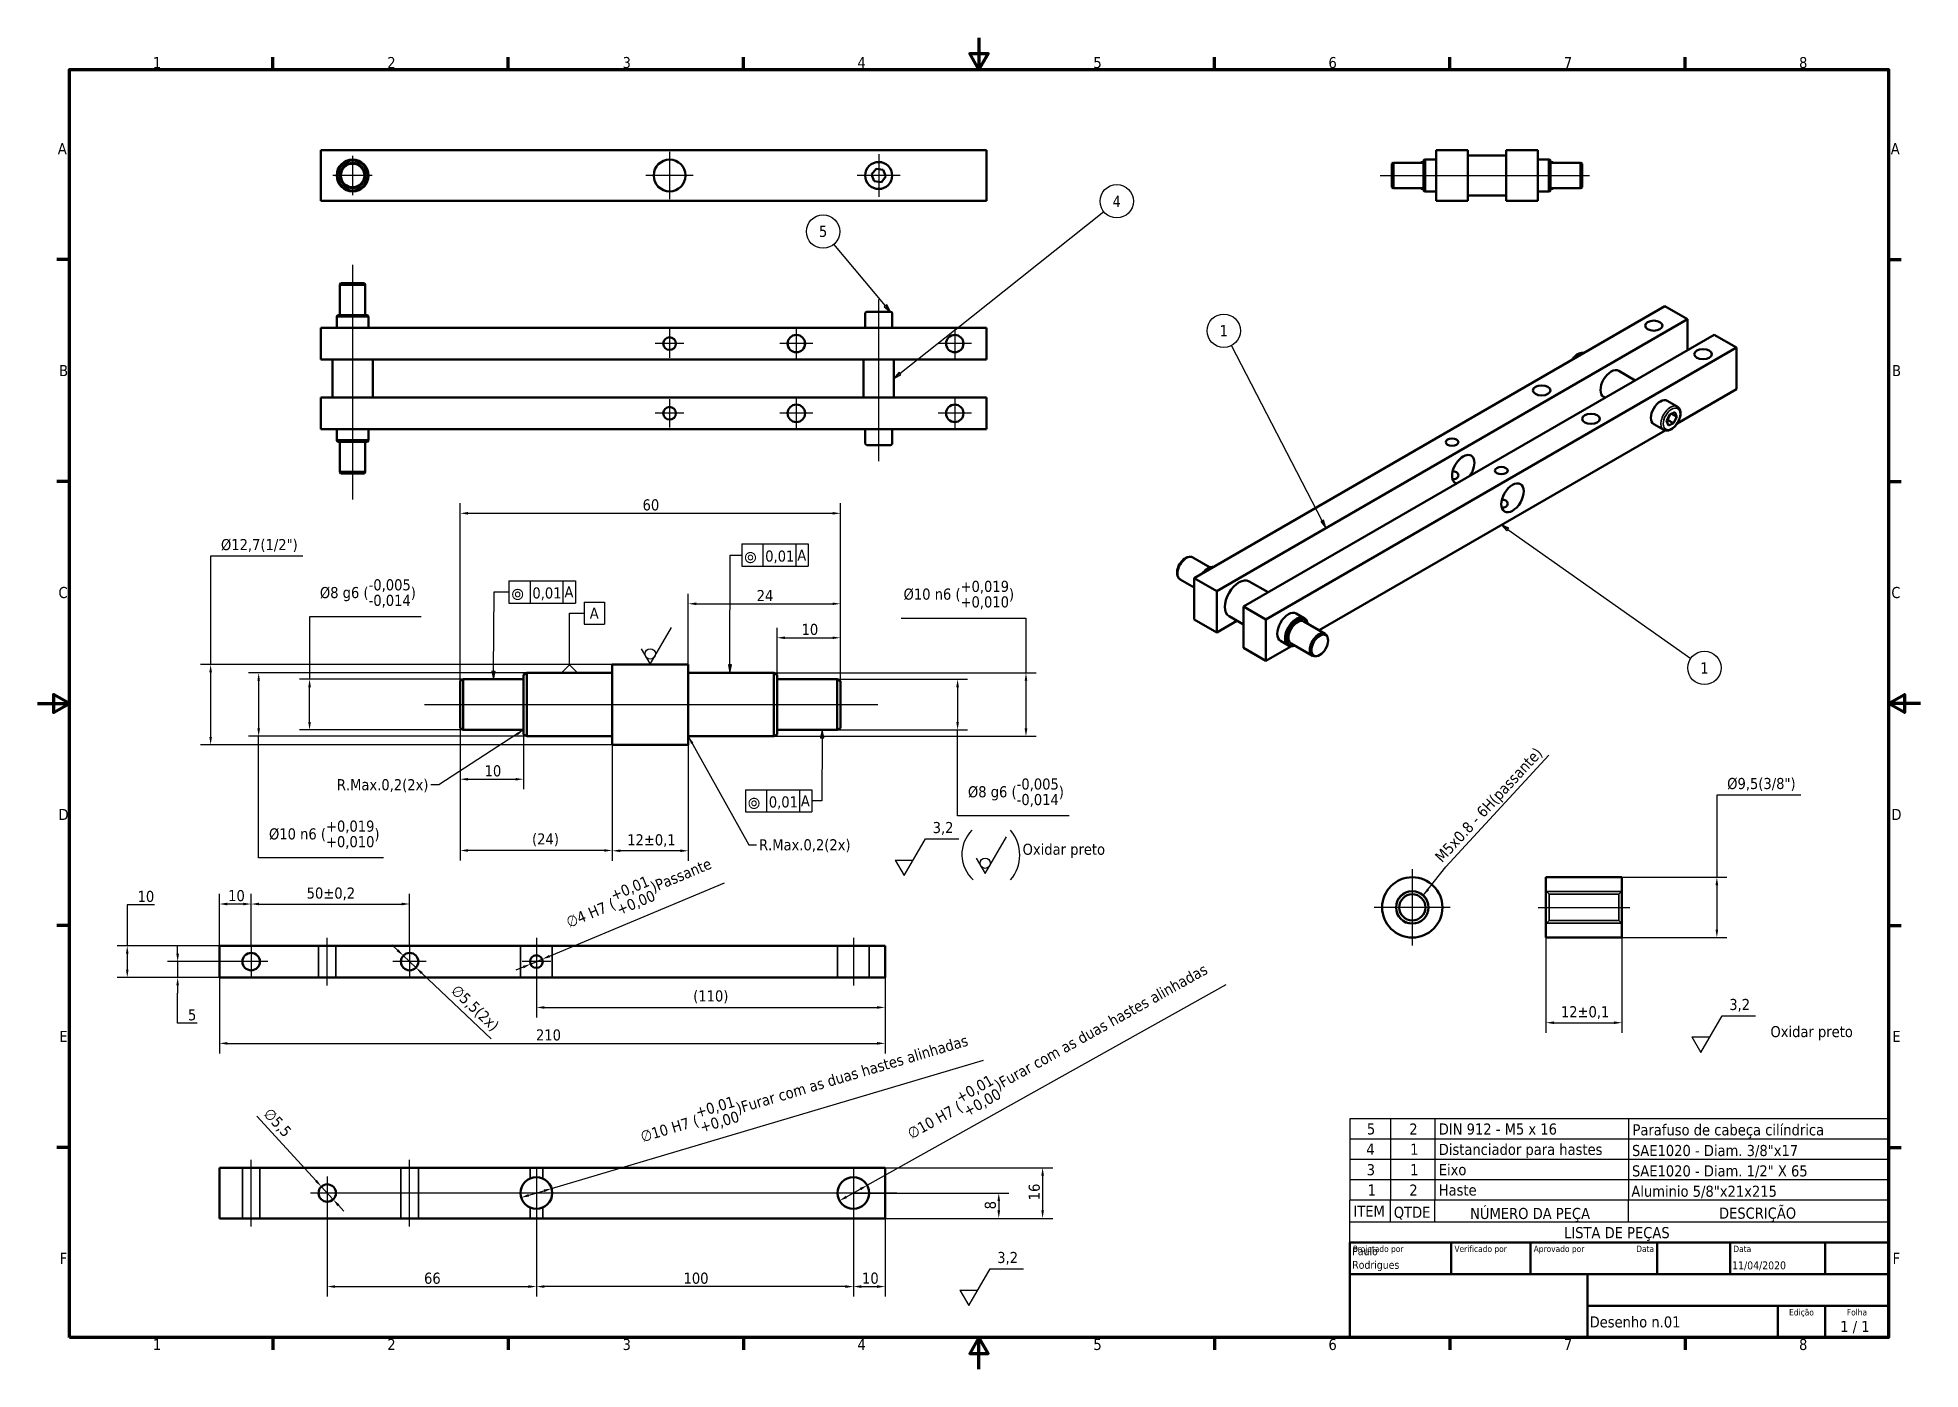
# Model space of a CAD drawing. Header units: millimetres. Extents: x 0 to 594, y 0 to 420.
import ezdxf
from ezdxf.enums import TextEntityAlignment as Align

# ---------------------------------------------------------------- set-up
doc = ezdxf.new("R2010")
doc.units = ezdxf.units.MM
for name, color, linetype, lineweight in [('Borda (ISO)', 7, 'Continuous', 70), ('Dimensão (ISO)', 7, 'Continuous', 25), ('Estreito visível (ISO)', 7, 'Continuous', 35), ('Geometria de rascunho (ISO)', 7, 'Continuous', 25), ('Linha de centro (ISO)', 7, 'Continuous', 25), ('Marca de centro (ISO)', 7, 'Continuous', 25), ('Oculto (ISO)', 7, 'Continuous', 35), ('Símbolo (ISO)', 7, 'Continuous', 25), ('Título (ISO)', 7, 'Continuous', 50), ('Visível (ISO)', 7, 'Continuous', 50)]:
    doc.layers.add(name, color=color, linetype=linetype, lineweight=lineweight)
doc.styles.add('Estilo de texto13', font='tahoma.ttf')
doc.styles.add('Estilo de texto14', font='tahoma.ttf')
doc.styles.add('Estilo de texto9', font='')
doc.styles.add('Texto da nota (ISO)', font='tahoma.ttf')
doc.styles.get('Estilo de texto9').set_extended_font_data('AIGDT')
doc.dimstyles.new('Padrão (ISO)', dxfattribs={"dimtxt": 3.5, "dimasz": 2.5, "dimexe": 3.175, "dimexo": 0, "dimgap": 0.762, "dimtad": 1, "dimrnd": 1e-08, "dimzin": 0, "dimtxsty": 'Texto da nota (ISO)', "dimcen": 0.09, "dimdle": 10, "dimclrd": 256, "dimclre": 256, "dimclrt": 256, "dimazin": 0, "dimtfac": 1.001486, "dimtmove": 0, "dimatfit": 3, "dimfxl": 1, "dimtolj": 1, "dimtzin": 0, "dimlwd": -1, "dimlwe": -1, "dimarcsym": 0})
doc.dimstyles.new('Padrão (ISO)$7', dxfattribs={"dimtxt": 3.5, "dimasz": 2.5, "dimexe": 3.175, "dimexo": 0, "dimgap": 0.762, "dimtad": 1, "dimrnd": 1e-08, "dimzin": 0, "dimtxsty": 'Texto da nota (ISO)', "dimcen": 0.09, "dimdle": 10, "dimclrd": 256, "dimclre": 256, "dimclrt": 256, "dimazin": 0, "dimtfac": 1.001486, "dimtmove": 0, "dimatfit": 3, "dimfxl": 1, "dimtolj": 1, "dimtzin": 0, "dimlwd": -1, "dimlwe": -1, "dimarcsym": 0})
doc.dimstyles.new('Padrão - Método 1b (ISO)$7', dxfattribs={"dimtxt": 3.5, "dimasz": 2.5, "dimexe": 3.175, "dimexo": 0, "dimgap": 0.762, "dimtad": 1, "dimtoh": 1, "dimrnd": 1e-08, "dimtxsty": 'Texto da nota (ISO)', "dimcen": 0.09, "dimdle": 10, "dimclrd": 256, "dimclre": 256, "dimclrt": 256, "dimazin": 2, "dimtfac": 1, "dimtmove": 0, "dimatfit": 3, "dimfxl": 1, "dimtolj": 1, "dimlwd": -1, "dimlwe": -1, "dimarcsym": 0})

msp = doc.modelspace()

# ---------------------------------------------------------------- texts
at = {"layer": 'Símbolo (ISO)', "insert": (443.82, 158.92), "char_height": 3.5, "width": 49.0689, "attachment_point": 7, "rotation": 47.2264, "line_spacing_factor": 0.6125, "style": 'Texto da nota (ISO)'}
msp.add_mtext('{M5x0.8 - 6H(passante)}', dxfattribs=at)
at = {"layer": 'Símbolo (ISO)', "char_height": 3.5, "style": 'Texto da nota (ISO)'}
for s, insert, width, attachment_point in [('{\\fTahoma|b0|i0;R.Max.0,2(2x)}', (123.29, 186.14), 29.9287, 3), ('{\\fTahoma|b0|i0;R.Max.0,2(2x)}', (227.59, 167.19), 29.9287, 1), ('{\\fTahoma|b0|i0;Oxidar preto}', (310.76, 165.78), 26.4684, 1), ('{\\fTahoma|b0|i0;Oxidar preto}', (546.7, 108.27), 26.4684, 1)]:
    msp.add_mtext(s, dxfattribs=dict(at, insert=insert, width=width, attachment_point=attachment_point))

# ---------------------------------------------------------------- blocks, each defined once
blk = doc.blocks.new('Bordas Borda padrão')
at = {"layer": 'Borda (ISO)'}
for p, q in [((74.25, 410), (74.25, 413.9)), ((148.5, 410), (148.5, 413.9)), ((222.75, 410), (222.75, 413.9)), ((371.25, 410), (371.25, 413.9)), ((445.5, 410), (445.5, 413.9)), ((519.75, 410), (519.75, 413.9)), ((10, 350), (6.1, 350)), ((584, 350), (587.9, 350)), ((10, 280), (6.1, 280)), ((584, 280), (587.9, 280)), ((10, 140), (6.1, 140)), ((584, 140), (587.9, 140)), ((10, 70), (6.1, 70)), ((584, 70), (587.9, 70)), ((74.25, 10), (74.25, 6.1)), ((148.5, 10), (148.5, 6.1)), ((222.75, 10), (222.75, 6.1)), ((371.25, 10), (371.25, 6.1)), ((445.5, 10), (445.5, 6.1)), ((519.75, 10), (519.75, 6.1))]:
    blk.add_line(p, q, dxfattribs=at)
at = {"layer": 'Borda (ISO)', "flags": 128}
for points in [[(297, 420), (297, 410), (294.11, 415), (299.89, 415), (297, 410)], [(10, 10), (10, 410), (584, 410), (584, 10), (10, 10)], [(0, 210), (10, 210), (5, 212.89), (5, 207.11), (10, 210)], [(594, 210), (584, 210), (589, 212.89), (589, 207.11), (584, 210)], [(297, 0), (297, 10), (294.11, 5), (299.89, 5), (297, 10)]]:
    blk.add_lwpolyline(points, dxfattribs=at)
at = {"layer": 'Borda (ISO)', "char_height": 3.5, "attachment_point": 7, "style": 'Texto da nota (ISO)'}
for s, insert in [('1', (36.34, 410.4)), ('2', (110.31, 410.4)), ('3', (184.54, 410.33)), ('4', (258.65, 410.4)), ('5', (333.1, 410.33)), ('6', (407.26, 410.33)), ('7', (481.54, 410.4)), ('8', (555.73, 410.32)), ('A', (6.36, 383.25)), ('A', (584.66, 383.25)), ('B', (6.78, 313.25)), ('B', (585.08, 313.25)), ('C', (6.56, 243.19)), ('C', (584.86, 243.19)), ('D', (6.57, 173.25)), ('D', (584.87, 173.25)), ('E', (6.85, 103.25)), ('E', (585.15, 103.25)), ('F', (6.94, 33.25)), ('F', (585.24, 33.25)), ('1', (36.34, 6.1)), ('2', (110.31, 6.1)), ('3', (184.54, 6.03)), ('4', (258.65, 6.1)), ('5', (333.1, 6.03)), ('6', (407.26, 6.03)), ('7', (481.54, 6.1)), ('8', (555.73, 6.02))]:
    blk.add_mtext(s, dxfattribs=dict(at, insert=insert))
blk = doc.blocks.new('Blocos de títulos ISO')
at = {"layer": 'Título (ISO)'}
for p, q in [((270.07, 130), (100.07, 130)), ((100.07, 130), (100.07, 100)), ((132.07, 120), (132.07, 130)), ((157.07, 120), (157.07, 130)), ((197.07, 120), (197.07, 130)), ((220.07, 120), (220.07, 130)), ((250.07, 120), (250.07, 130)), ((270.07, 100), (270.07, 130)), ((100.07, 120), (270.07, 120)), ((175.07, 120), (175.07, 100)), ((270.07, 110), (175.07, 110)), ((235.07, 100), (235.07, 110)), ((250.07, 100), (250.07, 110)), ((100.07, 100), (270.07, 100))]:
    blk.add_line(p, q, dxfattribs=at)
at = {"layer": 'Título (ISO)', "style": 'Estilo de texto14'}
for s, p in [('Projetado por', (101.07, 129)), ('Verificado por', (133.07, 129)), ('Aprovado por', (158.07, 129)), ('Data', (221.07, 129))]:
    blk.add_text(s, height=2, dxfattribs=at).set_placement(p, align=Align.TOP_LEFT)
blk.add_text('Data', height=2, dxfattribs=at).set_placement((196.07, 129), align=Align.TOP_RIGHT)
for s, p in [('Edição', (242.57, 109)), ('Folha', (260.07, 109))]:
    blk.add_text(s, height=2, dxfattribs=at).set_placement(p, align=Align.TOP_CENTER)
at = {"layer": 'Título (ISO)', "style": 'Texto da nota (ISO)'}
blk.add_text('1 / 1 ', height=3.5, dxfattribs=at).set_placement((260.07, 103.5), align=Align.MIDDLE_CENTER)
at = {"layer": 'Título (ISO)'}
for tag, p, height, style in [('AUTOR_001', (100.82, 125.99), 2.5, 'Estilo de texto13'), ('AUTOR_002', (100.82, 121.71), 2.5, 'Estilo de texto13'), ('DATA_DE_CRIAÇÃO_001', (220.69, 121.54), 2.5, 'Estilo de texto13'), ('NÚMERO_DA_PEÇA_001', (175.72, 103.21), 3.5, 'Texto da nota (ISO)')]:
    blk.add_attdef(tag, p, '', height=height, dxfattribs=dict(at, style=style))
at = {"layer": 'Título (ISO)', "style": 'Estilo de texto13'}
blk.add_attdef('DATA_DE_APROVAÇÃO_DA_ENG.', text='', height=2.5, dxfattribs=at).set_placement((196.07, 121), align=Align.BOTTOM_RIGHT)
for tag, p in [('VERIFICADO_POR', (133.07, 121)), ('APROVADO_POR_ENG.', (158.07, 121))]:
    blk.add_attdef(tag, text='', height=2.5, dxfattribs=at).set_placement(p, align=Align.BOTTOM_LEFT)
at = {"layer": 'Título (ISO)', "style": 'Texto da nota (ISO)'}
for tag, p in [('TÍTULO', (222.57, 115)), ('EMPRESA', (137.41, 109.96)), ('NÚMERO_DE_REVISÃO', (242.57, 103.5))]:
    blk.add_attdef(tag, text='', height=3.5, dxfattribs=at).set_placement(p, align=Align.MIDDLE_CENTER)
blk = doc.blocks.new('LISTA DE PEÇAS')
at = {"layer": 'Símbolo (ISO)'}
for p, q in [((583.8, 79.05), (414, 79.05)), ((414, 79.05), (414, 53.36)), ((426.82, 79.05), (426.82, 53.36)), ((440.8, 79.05), (440.8, 53.36)), ((501.94, 79.05), (501.94, 53.36)), ((583.8, 79.05), (583.8, 53.36)), ((583.8, 72.62), (414, 72.62)), ((583.8, 66.2), (414, 66.2)), ((583.8, 59.78), (414, 59.78)), ((583.8, 53.36), (414, 53.36)), ((414, 46.42), (414, 53.36)), ((426.82, 46.42), (426.82, 53.36)), ((440.8, 46.42), (440.8, 53.36)), ((501.94, 46.42), (501.94, 53.36)), ((583.8, 46.42), (583.8, 53.36)), ((414, 40), (414, 46.42)), ((583.8, 46.42), (414, 46.42)), ((583.8, 40), (583.8, 46.42)), ((583.8, 40), (414, 40))]:
    blk.add_line(p, q, dxfattribs=at)
at = {"layer": 'Símbolo (ISO)', "char_height": 3.5, "attachment_point": 7, "style": 'Texto da nota (ISO)'}
for s, insert in [('5', (419.38, 74.01)), ('2', (432.75, 74.05)), ('DIN 912 - M5 x 16', (442.05, 73.98)), ('Parafuso de cabeça cilíndrica', (503.19, 72.87)), ('4', (419.19, 67.66)), ('1', (433.02, 67.66)), ('Distanciador para hastes', (442.05, 66.62)), ('SAE1020 - Diam. 3/8"x17', (503.02, 66.82)), ('3', (419.32, 61.13)), ('1', (433.02, 61.23)), ('Eixo', (442.05, 61.15)), ('SAE1020 - Diam. 1/2" X 65', (503.02, 60.4)), ('1', (419.62, 54.81)), ('2', (432.75, 54.78)), ('Haste', (442.05, 54.74)), ('Aluminio 5/8"x21x215', (502.82, 53.98)), ('ITEM', (415.12, 48.14)), ('QTDE', (427.87, 47.18)), ('NÚMERO DA PEÇA', (451.96, 46.49)), ('DESCRIÇÃO', (530.47, 46.59)), ('LISTA DE PEÇAS', (481.58, 40.44))]:
    blk.add_mtext(s, dxfattribs=dict(at, insert=insert))
blk = doc.blocks.new('Balão de referência1')
at = {"layer": 'Símbolo (ISO)'}
for p, q in [((405.28, 267.58), (376.62, 322.93)), ((405.73, 267.81), (404.84, 267.35)), ((404.84, 267.35), (406.43, 265.36)), ((405.28, 267.58), (406.43, 265.36)), ((406.43, 265.36), (405.73, 267.81))]:
    blk.add_line(p, q, dxfattribs=at)
at = {"layer": 'Símbolo (ISO)', "flags": 128}
blk.add_lwpolyline([(404.84, 267.35), (406.43, 265.36), (405.73, 267.81), (404.84, 267.35)], dxfattribs=at)
at = {"layer": 'Símbolo (ISO)'}
blk.add_circle((374.21, 327.58), 5.25, dxfattribs=at)
blk.add_solid([(404.84, 267.35), (406.43, 265.36), (405.73, 267.81), (404.84, 267.35)], dxfattribs=at)
at = {"layer": 'Símbolo (ISO)', "insert": (374.21, 327.58), "char_height": 3.5, "attachment_point": 5, "style": 'Texto da nota (ISO)'}
blk.add_mtext('1', dxfattribs=at)
blk = doc.blocks.new('Balão de referência2')
at = {"layer": 'Símbolo (ISO)'}
for p, q in [((463.84, 264.86), (461.8, 266.3)), ((464.13, 265.27), (461.8, 266.3)), ((461.8, 266.3), (463.55, 264.45)), ((463.55, 264.45), (464.13, 265.27)), ((463.84, 264.86), (521.58, 224.22))]:
    blk.add_line(p, q, dxfattribs=at)
at = {"layer": 'Símbolo (ISO)', "flags": 128}
blk.add_lwpolyline([(464.13, 265.27), (461.8, 266.3), (463.55, 264.45), (464.13, 265.27)], dxfattribs=at)
at = {"layer": 'Símbolo (ISO)'}
blk.add_circle((525.86, 221.21), 5.25, dxfattribs=at)
blk.add_solid([(464.13, 265.27), (461.8, 266.3), (463.55, 264.45), (464.13, 265.27)], dxfattribs=at)
at = {"layer": 'Símbolo (ISO)', "insert": (525.86, 221.21), "char_height": 3.5, "attachment_point": 5, "style": 'Texto da nota (ISO)'}
blk.add_mtext('1', dxfattribs=at)
blk = doc.blocks.new('Balão de referência3')
at = {"layer": 'Símbolo (ISO)'}
for p, q in [((289.46, 327.89), (336.35, 365.13)), ((272.07, 314.08), (289.26, 327.73)), ((271.76, 314.47), (270.11, 312.52)), ((272.07, 314.08), (270.11, 312.52)), ((270.11, 312.52), (272.38, 313.69)), ((272.38, 313.69), (271.76, 314.47))]:
    blk.add_line(p, q, dxfattribs=at)
at = {"layer": 'Símbolo (ISO)', "flags": 128}
blk.add_lwpolyline([(271.76, 314.47), (270.11, 312.52), (272.38, 313.69), (271.76, 314.47)], dxfattribs=at)
at = {"layer": 'Símbolo (ISO)'}
blk.add_circle((340.45, 368.39), 5.25, dxfattribs=at)
blk.add_solid([(271.76, 314.47), (270.11, 312.52), (272.38, 313.69), (271.76, 314.47)], dxfattribs=at)
at = {"layer": 'Símbolo (ISO)', "insert": (340.45, 368.39), "char_height": 3.5, "attachment_point": 5, "style": 'Texto da nota (ISO)'}
blk.add_mtext('4', dxfattribs=at)
blk = doc.blocks.new('Balão de referência4')
at = {"layer": 'Símbolo (ISO)'}
for p, q in [((267.5, 335.44), (251.19, 354.82)), ((267.89, 335.76), (267.12, 335.11)), ((267.12, 335.11), (269.11, 333.52)), ((267.5, 335.44), (269.11, 333.52)), ((269.11, 333.52), (267.89, 335.76))]:
    blk.add_line(p, q, dxfattribs=at)
at = {"layer": 'Símbolo (ISO)', "flags": 128}
blk.add_lwpolyline([(267.12, 335.11), (269.11, 333.52), (267.89, 335.76), (267.12, 335.11)], dxfattribs=at)
at = {"layer": 'Símbolo (ISO)'}
blk.add_circle((247.81, 358.84), 5.25, dxfattribs=at)
blk.add_solid([(267.12, 335.11), (269.11, 333.52), (267.89, 335.76), (267.12, 335.11)], dxfattribs=at)
at = {"layer": 'Símbolo (ISO)', "insert": (247.81, 358.87), "char_height": 3.5, "attachment_point": 5, "style": 'Texto da nota (ISO)'}
blk.add_mtext('5', dxfattribs=at)
blk = doc.blocks.new('*D10')
at = {"layer": 'Defpoints', "color": 0, "transparency": 16777216}
for p in [(252.29, 217.65), (252.29, 201.65), (290.25, 201.65)]:
    blk.add_point(p, dxfattribs=at)
at = {"layer": 'Dimensão (ISO)', "transparency": 16777216}
for p, q in [((252.29, 217.65), (293.42, 217.65)), ((290.25, 215.15), (290.25, 204.15)), ((252.29, 201.65), (293.42, 201.65)), ((290.25, 174.55), (290.25, 201.65)), ((325.46, 174.55), (290.25, 174.55))]:
    blk.add_line(p, q, dxfattribs=at)
for points in [[(289.83, 215.15), (290.66, 215.15), (290.25, 217.65)], [(289.83, 204.15), (290.66, 204.15), (290.25, 201.65)]]:
    blk.add_solid(points, dxfattribs=at)
at = {"layer": 'Dimensão (ISO)', "transparency": 16777216, "insert": (293.51, 186.36), "char_height": 3.5, "attachment_point": 1, "style": 'Texto da nota (ISO)'}
blk.add_mtext('\\A1;\\fTahoma|b0|i0;\\H3.5000;Ø8 g6 (\\S-0,005^ -0,014;)', dxfattribs=at)
blk = doc.blocks.new('*D11')
at = {"layer": 'Defpoints', "color": 0, "transparency": 16777216}
for p in [(181.29, 222.35), (54.58, 196.95), (181.29, 196.95)]:
    blk.add_point(p, dxfattribs=at)
at = {"layer": 'Dimensão (ISO)', "transparency": 16777216}
for p, q in [((83.65, 256.42), (54.58, 256.42)), ((54.58, 256.42), (54.58, 222.35)), ((181.29, 222.35), (51.4, 222.35)), ((54.58, 219.85), (54.58, 199.45)), ((181.29, 196.95), (51.4, 196.95))]:
    blk.add_line(p, q, dxfattribs=at)
for points in [[(54.16, 219.85), (54.99, 219.85), (54.58, 222.35)], [(54.16, 199.45), (54.99, 199.45), (54.58, 196.95)]]:
    blk.add_solid(points, dxfattribs=at)
at = {"layer": 'Dimensão (ISO)', "transparency": 16777216, "insert": (57.84, 261.87), "char_height": 3.5, "attachment_point": 1, "style": 'Texto da nota (ISO)'}
blk.add_mtext('\\A1;\\fTahoma|b0|i0;\\H3.5000;Ø12,7(1/2")', dxfattribs=at)
blk = doc.blocks.new('*D12')
at = {"layer": 'Defpoints', "color": 0, "transparency": 16777216}
for p in [(232.29, 219.65), (232.29, 199.65), (311.82, 199.65)]:
    blk.add_point(p, dxfattribs=at)
at = {"layer": 'Dimensão (ISO)', "transparency": 16777216}
for p, q in [((272.44, 236.92), (311.82, 236.92)), ((311.82, 236.92), (311.82, 219.65)), ((232.29, 219.65), (315, 219.65)), ((311.82, 217.15), (311.82, 202.15)), ((232.29, 199.65), (315, 199.65))]:
    blk.add_line(p, q, dxfattribs=at)
for points in [[(311.4, 217.15), (312.24, 217.15), (311.82, 219.65)], [(311.4, 202.15), (312.24, 202.15), (311.82, 199.65)]]:
    blk.add_solid(points, dxfattribs=at)
at = {"layer": 'Dimensão (ISO)', "transparency": 16777216, "insert": (273.2, 248.7), "char_height": 3.5, "attachment_point": 1, "style": 'Texto da nota (ISO)'}
blk.add_mtext('\\A1;\\fTahoma|b0|i0;\\H3.5000;Ø10 n6 (\\S+0,019^ +0,010;)', dxfattribs=at)
blk = doc.blocks.new('Identificador de textura de superfície1')
at = {"layer": 'Símbolo (ISO)'}
for p, q in [((298.96, 156.35), (305.67, 167.97)), ((296.13, 161.25), (298.96, 156.35))]:
    blk.add_line(p, q, dxfattribs=at)
blk.add_circle((298.96, 159.62), 1.63, dxfattribs=at)
blk = doc.blocks.new('Identificador de textura de superfície2')
at = {"layer": 'Símbolo (ISO)'}
for p, q in [((273.41, 155.71), (280.12, 167.34)), ((280.12, 167.34), (290.62, 167.34)), ((270.58, 160.61), (273.41, 155.71)), ((270.58, 160.61), (276.24, 160.61))]:
    blk.add_line(p, q, dxfattribs=at)
at = {"layer": 'Símbolo (ISO)', "insert": (282.38, 168.57), "char_height": 3.5, "attachment_point": 7, "style": 'Texto da nota (ISO)'}
blk.add_mtext('3,2', dxfattribs=at)
blk = doc.blocks.new('*D15')
at = {"layer": 'Defpoints', "color": 0, "transparency": 16777216}
for p in [(85.79, 217.65), (134.29, 217.65), (134.29, 201.65)]:
    blk.add_point(p, dxfattribs=at)
at = {"layer": 'Dimensão (ISO)', "transparency": 16777216}
for p, q in [((121, 237.38), (85.79, 237.38)), ((85.79, 237.38), (85.79, 217.65)), ((134.29, 217.65), (82.61, 217.65)), ((85.79, 204.15), (85.79, 215.15)), ((134.29, 201.65), (82.61, 201.65))]:
    blk.add_line(p, q, dxfattribs=at)
for points in [[(85.37, 215.15), (86.21, 215.15), (85.79, 217.65)], [(85.37, 204.15), (86.21, 204.15), (85.79, 201.65)]]:
    blk.add_solid(points, dxfattribs=at)
at = {"layer": 'Dimensão (ISO)', "transparency": 16777216, "insert": (89.05, 249.19), "char_height": 3.5, "attachment_point": 1, "style": 'Texto da nota (ISO)'}
blk.add_mtext('\\A1;\\fTahoma|b0|i0;\\H3.5000;Ø8 g6 (\\S-0,005^ -0,014;)', dxfattribs=at)
blk = doc.blocks.new('*D16')
at = {"layer": 'Defpoints', "color": 0, "transparency": 16777216}
for p in [(154.29, 219.65), (69.73, 199.65), (154.29, 199.65)]:
    blk.add_point(p, dxfattribs=at)
at = {"layer": 'Dimensão (ISO)', "transparency": 16777216}
for p, q in [((154.29, 219.65), (66.55, 219.65)), ((69.73, 217.15), (69.73, 202.15)), ((154.29, 199.65), (66.55, 199.65)), ((69.73, 161.3), (69.73, 199.65)), ((109.12, 161.3), (69.73, 161.3))]:
    blk.add_line(p, q, dxfattribs=at)
for points in [[(69.31, 217.15), (70.15, 217.15), (69.73, 219.65)], [(69.31, 202.15), (70.15, 202.15), (69.73, 199.65)]]:
    blk.add_solid(points, dxfattribs=at)
at = {"layer": 'Dimensão (ISO)', "transparency": 16777216, "insert": (72.99, 173.08), "char_height": 3.5, "attachment_point": 1, "style": 'Texto da nota (ISO)'}
blk.add_mtext('\\A1;\\fTahoma|b0|i0;\\H3.5000;Ø10 n6 (\\S+0,019^ +0,010;)', dxfattribs=at)
blk = doc.blocks.new('Indicação de referência1')
at = {"layer": 'Símbolo (ISO)'}
for p, q in [((167.79, 222.15), (167.79, 238.51)), ((167.79, 238.51), (172.46, 238.51)), ((172.46, 242.01), (178.89, 242.01)), ((172.46, 242.01), (172.46, 235.01)), ((178.89, 242.01), (178.89, 235.01)), ((172.46, 235.01), (178.89, 235.01))]:
    blk.add_line(p, q, dxfattribs=at)
at = {"layer": 'Símbolo (ISO)', "flags": 128}
blk.add_lwpolyline([(170.29, 219.65), (165.29, 219.65), (167.79, 222.15), (170.29, 219.65)], dxfattribs=at)
at = {"layer": 'Símbolo (ISO)'}
blk.add_solid([(170.29, 219.65), (165.29, 219.65), (167.79, 222.15), (170.29, 219.65)], dxfattribs=at)
at = {"layer": 'Símbolo (ISO)', "insert": (174.19, 236.76), "char_height": 3.5, "attachment_point": 7, "style": 'Texto da nota (ISO)'}
blk.add_mtext('A', dxfattribs=at)
blk = doc.blocks.new('&Indicação de nota e tolerância geométricas1')
at = {"layer": 'Símbolo (ISO)'}
for p, q in [((218.43, 222.15), (218.54, 256.74)), ((218.54, 256.74), (218.54, 256.81)), ((218.54, 256.81), (222.17, 256.81)), ((222.17, 260.31), (243.12, 260.31)), ((222.17, 260.31), (222.17, 253.31)), ((228.85, 260.31), (228.85, 253.31)), ((239.19, 260.31), (239.19, 253.31)), ((243.12, 260.31), (243.12, 253.31)), ((222.17, 253.31), (243.12, 253.31)), ((217.93, 222.15), (218.42, 219.65)), ((218.93, 222.15), (217.93, 222.15)), ((218.43, 222.15), (218.42, 219.65)), ((218.42, 219.65), (218.93, 222.15))]:
    blk.add_line(p, q, dxfattribs=at)
at = {"layer": 'Símbolo (ISO)', "flags": 128}
blk.add_lwpolyline([(217.93, 222.15), (218.42, 219.65), (218.93, 222.15), (217.93, 222.15)], dxfattribs=at)
at = {"layer": 'Símbolo (ISO)'}
blk.add_solid([(217.93, 222.15), (218.42, 219.65), (218.93, 222.15), (217.93, 222.15)], dxfattribs=at)
at = {"layer": 'Símbolo (ISO)', "char_height": 3.5, "attachment_point": 7}
for s, insert, style in [('r', (222.93, 254.24), 'Estilo de texto9'), ('0,01', (229.55, 254.19), 'Texto da nota (ISO)'), ('A', (239.67, 255.06), 'Texto da nota (ISO)')]:
    blk.add_mtext(s, dxfattribs=dict(at, insert=insert, style=style))
blk = doc.blocks.new('&Indicação de nota e tolerância geométricas2')
at = {"layer": 'Símbolo (ISO)'}
for p, q in [((143.81, 220.15), (143.99, 245.19)), ((143.99, 245.19), (144.14, 245.19)), ((144.14, 245.19), (148.71, 245.19)), ((148.71, 248.69), (169.67, 248.69)), ((148.71, 248.69), (148.71, 241.69)), ((155.4, 248.69), (155.4, 241.69)), ((165.73, 248.69), (165.73, 241.69)), ((169.67, 248.69), (169.67, 241.69)), ((148.71, 241.69), (169.67, 241.69)), ((143.31, 220.15), (143.79, 217.65)), ((144.31, 220.14), (143.31, 220.15)), ((143.81, 220.15), (143.79, 217.65)), ((143.79, 217.65), (144.31, 220.14))]:
    blk.add_line(p, q, dxfattribs=at)
at = {"layer": 'Símbolo (ISO)', "flags": 128}
blk.add_lwpolyline([(143.31, 220.15), (143.79, 217.65), (144.31, 220.14), (143.31, 220.15)], dxfattribs=at)
at = {"layer": 'Símbolo (ISO)'}
blk.add_solid([(143.31, 220.15), (143.79, 217.65), (144.31, 220.14), (143.31, 220.15)], dxfattribs=at)
at = {"layer": 'Símbolo (ISO)', "char_height": 3.5, "attachment_point": 7}
for s, insert, style in [('r', (149.48, 242.62), 'Estilo de texto9'), ('0,01', (156.09, 242.57), 'Texto da nota (ISO)'), ('A', (166.21, 243.44), 'Texto da nota (ISO)')]:
    blk.add_mtext(s, dxfattribs=dict(at, insert=insert, style=style))
blk = doc.blocks.new('&Indicação de nota e tolerância geométricas3')
at = {"layer": 'Símbolo (ISO)'}
for p, q in [((247.52, 201.65), (247.01, 199.15)), ((247.01, 199.15), (248.01, 199.15)), ((247.51, 199.15), (247.43, 179.29)), ((247.51, 199.15), (247.52, 201.65)), ((248.01, 199.15), (247.52, 201.65)), ((223.3, 182.79), (244.25, 182.79)), ((223.3, 182.79), (223.3, 175.79)), ((229.98, 182.79), (229.98, 175.79)), ((240.32, 182.79), (240.32, 175.79)), ((244.25, 182.79), (244.25, 175.79)), ((247.43, 179.29), (244.25, 179.29)), ((223.3, 175.79), (244.25, 175.79))]:
    blk.add_line(p, q, dxfattribs=at)
at = {"layer": 'Símbolo (ISO)', "flags": 128}
blk.add_lwpolyline([(248.01, 199.15), (247.52, 201.65), (247.01, 199.15), (248.01, 199.15)], dxfattribs=at)
at = {"layer": 'Símbolo (ISO)'}
blk.add_solid([(248.01, 199.15), (247.52, 201.65), (247.01, 199.15), (248.01, 199.15)], dxfattribs=at)
at = {"layer": 'Símbolo (ISO)', "char_height": 3.5, "attachment_point": 7}
for s, insert, style in [('r', (224.06, 176.72), 'Estilo de texto9'), ('0,01', (230.68, 176.66), 'Texto da nota (ISO)'), ('A', (240.8, 177.54), 'Texto da nota (ISO)')]:
    blk.add_mtext(s, dxfattribs=dict(at, insert=insert, style=style))
blk = doc.blocks.new('*D21')
at = {"layer": 'Defpoints', "color": 0, "transparency": 16777216}
for p in [(267.36, 63.6), (267.36, 47.6), (317.07, 47.6)]:
    blk.add_point(p, dxfattribs=at)
at = {"layer": 'Dimensão (ISO)', "transparency": 16777216}
for p, q in [((267.36, 63.6), (320.25, 63.6)), ((317.07, 61.1), (317.07, 50.1)), ((267.36, 47.6), (320.25, 47.6))]:
    blk.add_line(p, q, dxfattribs=at)
for points in [[(316.66, 61.1), (317.49, 61.1), (317.07, 63.6)], [(316.66, 50.1), (317.49, 50.1), (317.07, 47.6)]]:
    blk.add_solid(points, dxfattribs=at)
at = {"layer": 'Dimensão (ISO)', "transparency": 16777216, "insert": (312.67, 53.32), "char_height": 3.5, "attachment_point": 1, "rotation": 90, "style": 'Texto da nota (ISO)'}
blk.add_mtext('\\A1;16', dxfattribs=at)
blk = doc.blocks.new('Identificador de textura de superfície3')
at = {"layer": 'Símbolo (ISO)'}
for p, q in [((193.28, 222.36), (199.99, 233.98)), ((190.45, 227.26), (193.28, 222.36))]:
    blk.add_line(p, q, dxfattribs=at)
blk.add_circle((193.28, 225.62), 1.63, dxfattribs=at)
blk = doc.blocks.new('*D23')
at = {"layer": 'Defpoints', "color": 0, "transparency": 16777216}
for p in [(57.36, 133.59), (28.27, 123.59), (57.36, 123.59)]:
    blk.add_point(p, dxfattribs=at)
at = {"layer": 'Dimensão (ISO)', "transparency": 16777216}
for p, q in [((36.83, 146.51), (28.27, 146.51)), ((28.27, 146.51), (28.27, 133.59)), ((57.36, 133.59), (25.1, 133.59)), ((28.27, 131.09), (28.27, 126.09)), ((57.36, 123.59), (25.1, 123.59))]:
    blk.add_line(p, q, dxfattribs=at)
for points in [[(27.86, 131.09), (28.69, 131.09), (28.27, 133.59)], [(27.86, 126.09), (28.69, 126.09), (28.27, 123.59)]]:
    blk.add_solid(points, dxfattribs=at)
at = {"layer": 'Dimensão (ISO)', "transparency": 16777216, "insert": (31.53, 150.92), "char_height": 3.5, "attachment_point": 1, "style": 'Texto da nota (ISO)'}
blk.add_mtext('\\A1;10', dxfattribs=at)
blk = doc.blocks.new('*D24')
at = {"layer": 'Defpoints', "color": 0, "transparency": 16777216}
for p in [(67.36, 128.59), (44.17, 123.59), (57.36, 123.59)]:
    blk.add_point(p, dxfattribs=at)
at = {"layer": 'Dimensão (ISO)', "transparency": 16777216}
for p, q in [((44.17, 131.09), (44.17, 133.59)), ((67.36, 128.59), (40.99, 128.59)), ((44.17, 128.59), (44.17, 123.59)), ((57.36, 123.59), (40.99, 123.59)), ((44.17, 121.09), (44.17, 118.59)), ((44.17, 109.23), (44.17, 118.59)), ((50.28, 109.23), (44.17, 109.23))]:
    blk.add_line(p, q, dxfattribs=at)
for points in [[(43.75, 131.09), (44.59, 131.09), (44.17, 128.59)], [(43.75, 121.09), (44.59, 121.09), (44.17, 123.59)]]:
    blk.add_solid(points, dxfattribs=at)
at = {"layer": 'Dimensão (ISO)', "transparency": 16777216, "insert": (47.43, 113.57), "char_height": 3.5, "attachment_point": 1, "style": 'Texto da nota (ISO)'}
blk.add_mtext('\\A1;5', dxfattribs=at)
blk = doc.blocks.new('*D25')
at = {"layer": 'Defpoints', "color": 0, "transparency": 16777216}
for p in [(57.36, 146.76), (57.36, 133.59), (67.36, 133.84)]:
    blk.add_point(p, dxfattribs=at)
at = {"layer": 'Dimensão (ISO)', "transparency": 16777216}
for p, q in [((57.36, 133.59), (57.36, 149.94)), ((67.36, 133.84), (67.36, 149.94)), ((64.86, 146.76), (59.86, 146.76))]:
    blk.add_line(p, q, dxfattribs=at)
for points in [[(59.86, 147.18), (59.86, 146.34), (57.36, 146.76)], [(64.86, 147.18), (64.86, 146.34), (67.36, 146.76)]]:
    blk.add_solid(points, dxfattribs=at)
at = {"layer": 'Dimensão (ISO)', "transparency": 16777216, "insert": (60.1, 151.17), "char_height": 3.5, "attachment_point": 1, "style": 'Texto da nota (ISO)'}
blk.add_mtext('\\A1;10', dxfattribs=at)
blk = doc.blocks.new('*D26')
at = {"layer": 'Defpoints', "color": 0, "transparency": 16777216}
for p in [(117.36, 146.76), (67.36, 133.84), (117.36, 133.84)]:
    blk.add_point(p, dxfattribs=at)
at = {"layer": 'Dimensão (ISO)', "transparency": 16777216}
for p, q in [((67.36, 133.84), (67.36, 149.94)), ((117.36, 133.84), (117.36, 149.94)), ((69.86, 146.76), (114.86, 146.76))]:
    blk.add_line(p, q, dxfattribs=at)
for points in [[(69.86, 147.18), (69.86, 146.34), (67.36, 146.76)], [(114.86, 147.18), (114.86, 146.34), (117.36, 146.76)]]:
    blk.add_solid(points, dxfattribs=at)
at = {"layer": 'Dimensão (ISO)', "transparency": 16777216, "insert": (84.87, 151.97), "char_height": 3.5, "attachment_point": 1, "style": 'Texto da nota (ISO)'}
blk.add_mtext('\\A1;50{\\H3.5052;±0,2}', dxfattribs=at)
blk = doc.blocks.new('Identificador de textura de superfície4')
at = {"layer": 'Símbolo (ISO)'}
for p, q in [((293.78, 20.12), (300.49, 31.74)), ((300.49, 31.74), (310.99, 31.74)), ((290.95, 25.02), (293.78, 20.12)), ((290.95, 25.02), (296.61, 25.02))]:
    blk.add_line(p, q, dxfattribs=at)
at = {"layer": 'Símbolo (ISO)', "insert": (302.75, 32.97), "char_height": 3.5, "attachment_point": 7, "style": 'Texto da nota (ISO)'}
blk.add_mtext('3,2', dxfattribs=at)
blk = doc.blocks.new('*D28')
at = {"layer": 'Defpoints', "color": 0, "transparency": 16777216}
for p in [(499.87, 155.2), (499.87, 136.2), (529.8, 136.2)]:
    blk.add_point(p, dxfattribs=at)
at = {"layer": 'Dimensão (ISO)', "transparency": 16777216}
for p, q in [((556.25, 181.07), (529.8, 181.07)), ((529.8, 181.07), (529.8, 155.2)), ((499.87, 155.2), (532.97, 155.2)), ((529.8, 152.7), (529.8, 138.7)), ((499.87, 136.2), (532.97, 136.2))]:
    blk.add_line(p, q, dxfattribs=at)
for points in [[(529.38, 152.7), (530.22, 152.7), (529.8, 155.2)], [(529.38, 138.7), (530.22, 138.7), (529.8, 136.2)]]:
    blk.add_solid(points, dxfattribs=at)
at = {"layer": 'Dimensão (ISO)', "transparency": 16777216, "insert": (533.06, 186.52), "char_height": 3.5, "attachment_point": 1, "style": 'Texto da nota (ISO)'}
blk.add_mtext('\\A1;\\fTahoma|b0|i0;\\H3.5000;Ø9,5(3/8")', dxfattribs=at)
blk = doc.blocks.new('*D29')
at = {"layer": 'Defpoints', "color": 0, "transparency": 16777216}
for p in [(475.87, 136.2), (499.87, 136.2), (499.87, 109.32)]:
    blk.add_point(p, dxfattribs=at)
at = {"layer": 'Dimensão (ISO)', "transparency": 16777216}
for p, q in [((475.87, 136.2), (475.87, 106.14)), ((499.87, 136.2), (499.87, 106.14)), ((478.37, 109.32), (497.37, 109.32))]:
    blk.add_line(p, q, dxfattribs=at)
for points in [[(478.37, 109.73), (478.37, 108.9), (475.87, 109.32)], [(497.37, 109.73), (497.37, 108.9), (499.87, 109.32)]]:
    blk.add_solid(points, dxfattribs=at)
at = {"layer": 'Dimensão (ISO)', "transparency": 16777216, "insert": (480.59, 114.53), "char_height": 3.5, "attachment_point": 1, "style": 'Texto da nota (ISO)'}
blk.add_mtext('\\A1;12{\\H3.5052;±0,1}', dxfattribs=at)
blk = doc.blocks.new('Identificador de textura de superfície5')
at = {"layer": 'Símbolo (ISO)'}
for p, q in [((524.73, 99.92), (531.44, 111.54)), ((531.44, 111.54), (541.94, 111.54)), ((521.9, 104.82), (524.73, 99.92)), ((521.9, 104.82), (527.56, 104.82))]:
    blk.add_line(p, q, dxfattribs=at)
at = {"layer": 'Símbolo (ISO)', "insert": (533.71, 112.77), "char_height": 3.5, "attachment_point": 7, "style": 'Texto da nota (ISO)'}
blk.add_mtext('3,2', dxfattribs=at)
blk = doc.blocks.new('*D31')
at = {"layer": 'Defpoints', "color": 0, "transparency": 16777216}
for p in [(89.5, 57.63), (93.22, 53.57)]:
    blk.add_point(p, dxfattribs=at)
at = {"layer": 'Dimensão (ISO)', "transparency": 16777216}
for p, q in [((87.82, 59.47), (69.2, 79.81)), ((93.22, 53.57), (89.5, 57.63)), ((94.91, 51.73), (96.59, 49.88))]:
    blk.add_line(p, q, dxfattribs=at)
for points in [[(88.12, 59.76), (87.51, 59.19), (89.5, 57.63)], [(95.21, 52.01), (94.6, 51.45), (93.22, 53.57)]]:
    blk.add_solid(points, dxfattribs=at)
at = {"layer": 'Dimensão (ISO)', "transparency": 16777216, "insert": (73.6, 82.8), "char_height": 3.5, "attachment_point": 1, "rotation": 312.45908, "style": 'Texto da nota (ISO)'}
blk.add_mtext('\\A1;∅5,5', dxfattribs=at)
blk = doc.blocks.new('*D32')
at = {"layer": 'Defpoints', "color": 0, "transparency": 16777216}
for p in [(115.36, 130.48), (119.36, 126.7)]:
    blk.add_point(p, dxfattribs=at)
at = {"layer": 'Dimensão (ISO)', "transparency": 16777216}
for p, q in [((113.55, 132.19), (111.73, 133.91)), ((115.36, 130.48), (119.36, 126.7)), ((121.18, 124.98), (143.05, 104.29))]:
    blk.add_line(p, q, dxfattribs=at)
for points in [[(113.83, 132.5), (113.26, 131.89), (115.36, 130.48)], [(121.46, 125.28), (120.89, 124.68), (119.36, 126.7)]]:
    blk.add_solid(points, dxfattribs=at)
at = {"layer": 'Dimensão (ISO)', "transparency": 16777216, "insert": (132.57, 121.62), "char_height": 3.5, "attachment_point": 1, "rotation": 316.60162, "style": 'Texto da nota (ISO)'}
blk.add_mtext('\\A1;\\fTahoma|b0|i0;\\H3.5000;∅5,5(2x)', dxfattribs=at)
blk = doc.blocks.new('*D33')
at = {"layer": 'Defpoints', "color": 0, "transparency": 16777216}
for p in [(257.36, 48.1), (267.36, 47.6), (267.36, 26.1)]:
    blk.add_point(p, dxfattribs=at)
at = {"layer": 'Dimensão (ISO)', "transparency": 16777216}
for p, q in [((257.36, 48.1), (257.36, 22.93)), ((267.36, 47.6), (267.36, 22.93)), ((259.86, 26.1), (264.86, 26.1))]:
    blk.add_line(p, q, dxfattribs=at)
for points in [[(259.86, 26.52), (259.86, 25.68), (257.36, 26.1)], [(264.86, 26.52), (264.86, 25.68), (267.36, 26.1)]]:
    blk.add_solid(points, dxfattribs=at)
at = {"layer": 'Dimensão (ISO)', "transparency": 16777216, "insert": (260.1, 30.51), "char_height": 3.5, "attachment_point": 1, "style": 'Texto da nota (ISO)'}
blk.add_mtext('\\A1;10', dxfattribs=at)
blk = doc.blocks.new('*D34')
at = {"layer": 'Defpoints', "color": 0, "transparency": 16777216}
for p in [(157.36, 48.1), (257.36, 48.1), (157.36, 26.1)]:
    blk.add_point(p, dxfattribs=at)
at = {"layer": 'Dimensão (ISO)', "transparency": 16777216}
for p, q in [((157.36, 48.1), (157.36, 22.93)), ((257.36, 48.1), (257.36, 22.93)), ((254.86, 26.1), (159.86, 26.1))]:
    blk.add_line(p, q, dxfattribs=at)
for points in [[(159.86, 26.52), (159.86, 25.68), (157.36, 26.1)], [(254.86, 26.52), (254.86, 25.68), (257.36, 26.1)]]:
    blk.add_solid(points, dxfattribs=at)
at = {"layer": 'Dimensão (ISO)', "transparency": 16777216, "insert": (203.78, 30.51), "char_height": 3.5, "attachment_point": 1, "style": 'Texto da nota (ISO)'}
blk.add_mtext('\\A1;100', dxfattribs=at)
blk = doc.blocks.new('*D35')
at = {"layer": 'Defpoints', "color": 0, "transparency": 16777216}
for p in [(91.36, 50.35), (157.36, 48.1), (157.36, 26.1)]:
    blk.add_point(p, dxfattribs=at)
at = {"layer": 'Dimensão (ISO)', "transparency": 16777216}
for p, q in [((91.36, 50.35), (91.36, 22.93)), ((157.36, 48.1), (157.36, 22.93)), ((93.86, 26.1), (154.86, 26.1))]:
    blk.add_line(p, q, dxfattribs=at)
for points in [[(93.86, 26.52), (93.86, 25.68), (91.36, 26.1)], [(154.86, 26.52), (154.86, 25.68), (157.36, 26.1)]]:
    blk.add_solid(points, dxfattribs=at)
at = {"layer": 'Dimensão (ISO)', "transparency": 16777216, "insert": (121.91, 30.5), "char_height": 3.5, "attachment_point": 1, "style": 'Texto da nota (ISO)'}
blk.add_mtext('\\A1;66', dxfattribs=at)
blk = doc.blocks.new('*D36')
at = {"layer": 'Defpoints', "color": 0, "transparency": 16777216}
for p in [(57.36, 123.59), (267.36, 123.59), (267.36, 102.81)]:
    blk.add_point(p, dxfattribs=at)
at = {"layer": 'Dimensão (ISO)', "transparency": 16777216}
for p, q in [((57.36, 123.59), (57.36, 99.63)), ((267.36, 123.59), (267.36, 99.63)), ((59.86, 102.81), (264.86, 102.81))]:
    blk.add_line(p, q, dxfattribs=at)
for points in [[(59.86, 103.23), (59.86, 102.39), (57.36, 102.81)], [(264.86, 103.23), (264.86, 102.39), (267.36, 102.81)]]:
    blk.add_solid(points, dxfattribs=at)
at = {"layer": 'Dimensão (ISO)', "transparency": 16777216, "insert": (157.23, 107.22), "char_height": 3.5, "attachment_point": 1, "style": 'Texto da nota (ISO)'}
blk.add_mtext('\\A1;210', dxfattribs=at)
blk = doc.blocks.new('*D37')
at = {"layer": 'Defpoints', "color": 0, "transparency": 16777216}
for p in [(257.36, 55.6), (267.36, 47.6), (303.24, 47.6)]:
    blk.add_point(p, dxfattribs=at)
at = {"layer": 'Dimensão (ISO)', "transparency": 16777216}
for p, q in [((257.36, 55.6), (306.41, 55.6)), ((267.36, 47.6), (306.41, 47.6)), ((303.24, 53.1), (303.24, 50.1))]:
    blk.add_line(p, q, dxfattribs=at)
for points in [[(302.82, 53.1), (303.65, 53.1), (303.24, 55.6)], [(302.82, 50.1), (303.65, 50.1), (303.24, 47.6)]]:
    blk.add_solid(points, dxfattribs=at)
at = {"layer": 'Dimensão (ISO)', "transparency": 16777216, "insert": (298.81, 50.46), "char_height": 3.5, "attachment_point": 1, "rotation": 90, "style": 'Texto da nota (ISO)'}
blk.add_mtext('\\A1;8', dxfattribs=at)
blk = doc.blocks.new('*D38')
at = {"layer": 'Defpoints', "color": 0, "transparency": 16777216}
for p in [(261.72, 58.04), (253, 53.16)]:
    blk.add_point(p, dxfattribs=at)
at = {"layer": 'Dimensão (ISO)', "transparency": 16777216}
for p, q in [((261.72, 58.04), (374.94, 121.4)), ((255.18, 54.38), (259.54, 56.82))]:
    blk.add_line(p, q, dxfattribs=at)
for points in [[(254.98, 54.74), (255.38, 54.02), (253, 53.16)], [(259.34, 57.19), (259.75, 56.46), (261.72, 58.04)]]:
    blk.add_solid(points, dxfattribs=at)
at = {"layer": 'Dimensão (ISO)', "transparency": 16777216, "insert": (272.78, 77.73), "char_height": 3.5, "attachment_point": 1, "rotation": 29.2318, "style": 'Texto da nota (ISO)'}
blk.add_mtext('\\A1;\\fTahoma|b0|i0;\\H3.5000;∅10 H7 (\\S+0,01^ +0,00;)Furar com as duas hastes alinhadas', dxfattribs=at)
blk = doc.blocks.new('*D39')
at = {"layer": 'Defpoints', "color": 0, "transparency": 16777216}
for p in [(152.57, 54.18), (162.15, 57.02)]:
    blk.add_point(p, dxfattribs=at)
at = {"layer": 'Dimensão (ISO)', "transparency": 16777216}
for p, q in [((162.15, 57.02), (298.39, 97.47)), ((154.96, 54.89), (159.76, 56.31))]:
    blk.add_line(p, q, dxfattribs=at)
for points in [[(154.85, 55.29), (155.08, 54.49), (152.57, 54.18)], [(159.64, 56.71), (159.88, 55.91), (162.15, 57.02)]]:
    blk.add_solid(points, dxfattribs=at)
at = {"layer": 'Dimensão (ISO)', "transparency": 16777216, "insert": (189.13, 77.32), "char_height": 3.5, "attachment_point": 1, "rotation": 16.53559, "style": 'Texto da nota (ISO)'}
blk.add_mtext('\\A1;\\fTahoma|b0|i0;\\H3.5000;∅10 H7 (\\S+0,01^ +0,00;)Furar com as duas hastes alinhadas', dxfattribs=at)
blk = doc.blocks.new('*D40')
at = {"layer": 'Defpoints', "color": 0, "transparency": 16777216}
for p in [(155.52, 127.82), (159.21, 129.36)]:
    blk.add_point(p, dxfattribs=at)
at = {"layer": 'Dimensão (ISO)', "transparency": 16777216}
for p, q in [((161.51, 130.32), (216.75, 153.4)), ((153.21, 126.85), (150.9, 125.89)), ((155.52, 127.82), (159.21, 129.36))]:
    blk.add_line(p, q, dxfattribs=at)
for points in [[(161.35, 130.71), (161.67, 129.94), (159.21, 129.36)], [(153.05, 127.24), (153.37, 126.47), (155.52, 127.82)]]:
    blk.add_solid(points, dxfattribs=at)
at = {"layer": 'Dimensão (ISO)', "transparency": 16777216, "insert": (165.38, 144.7), "char_height": 3.5, "attachment_point": 1, "rotation": 22.67406, "style": 'Texto da nota (ISO)'}
blk.add_mtext('\\A1;\\fTahoma|b0|i0;\\H3.5000;∅4 H7 (\\S+0,01^ +0,00;)Passante', dxfattribs=at)
blk = doc.blocks.new('*D41')
at = {"layer": 'Defpoints', "color": 0, "transparency": 16777216}
for p in [(157.36, 121.09), (267.36, 123.59), (267.36, 114.13)]:
    blk.add_point(p, dxfattribs=at)
at = {"layer": 'Dimensão (ISO)', "transparency": 16777216}
for p, q in [((157.36, 121.09), (157.36, 110.96)), ((267.36, 123.59), (267.36, 110.96)), ((159.86, 114.13), (264.86, 114.13))]:
    blk.add_line(p, q, dxfattribs=at)
for points in [[(159.86, 114.55), (159.86, 113.72), (157.36, 114.13)], [(264.86, 114.55), (264.86, 113.72), (267.36, 114.13)]]:
    blk.add_solid(points, dxfattribs=at)
at = {"layer": 'Dimensão (ISO)', "transparency": 16777216, "insert": (206.83, 119.52), "char_height": 3.5, "attachment_point": 1, "style": 'Texto da nota (ISO)'}
blk.add_mtext('\\A1;(110)', dxfattribs=at)
blk = doc.blocks.new('*D42')
at = {"layer": 'Defpoints', "color": 0, "transparency": 16777216}
for p in [(253.29, 230.73), (233.29, 219.07), (253.29, 217.07)]:
    blk.add_point(p, dxfattribs=at)
at = {"layer": 'Dimensão (ISO)', "transparency": 16777216}
for p, q in [((233.29, 219.07), (233.29, 233.9)), ((253.29, 217.07), (253.29, 233.9)), ((235.79, 230.73), (250.79, 230.73))]:
    blk.add_line(p, q, dxfattribs=at)
for points in [[(235.79, 231.14), (235.79, 230.31), (233.29, 230.73)], [(250.79, 231.14), (250.79, 230.31), (253.29, 230.73)]]:
    blk.add_solid(points, dxfattribs=at)
at = {"layer": 'Dimensão (ISO)', "transparency": 16777216, "insert": (241.02, 235.13), "char_height": 3.5, "attachment_point": 1, "style": 'Texto da nota (ISO)'}
blk.add_mtext('\\A1;10', dxfattribs=at)
blk = doc.blocks.new('*D43')
at = {"layer": 'Defpoints', "color": 0, "transparency": 16777216}
for p in [(253.29, 241.45), (205.29, 222.35), (253.29, 217.07)]:
    blk.add_point(p, dxfattribs=at)
at = {"layer": 'Dimensão (ISO)', "transparency": 16777216}
for p, q in [((205.29, 222.35), (205.29, 244.63)), ((253.29, 217.07), (253.29, 244.63)), ((207.79, 241.45), (250.79, 241.45))]:
    blk.add_line(p, q, dxfattribs=at)
for points in [[(207.79, 241.87), (207.79, 241.04), (205.29, 241.45)], [(250.79, 241.87), (250.79, 241.04), (253.29, 241.45)]]:
    blk.add_solid(points, dxfattribs=at)
at = {"layer": 'Dimensão (ISO)', "transparency": 16777216, "insert": (226.85, 245.79), "char_height": 3.5, "attachment_point": 1, "style": 'Texto da nota (ISO)'}
blk.add_mtext('\\A1;24', dxfattribs=at)
blk = doc.blocks.new('*D44')
at = {"layer": 'Defpoints', "color": 0, "transparency": 16777216}
for p in [(253.29, 269.99), (133.29, 217.07), (253.29, 217.07)]:
    blk.add_point(p, dxfattribs=at)
at = {"layer": 'Dimensão (ISO)', "transparency": 16777216}
for p, q in [((133.29, 217.07), (133.29, 273.17)), ((135.79, 269.99), (250.79, 269.99)), ((253.29, 217.07), (253.29, 273.17))]:
    blk.add_line(p, q, dxfattribs=at)
for points in [[(135.79, 270.41), (135.79, 269.57), (133.29, 269.99)], [(250.79, 270.41), (250.79, 269.57), (253.29, 269.99)]]:
    blk.add_solid(points, dxfattribs=at)
at = {"layer": 'Dimensão (ISO)', "transparency": 16777216, "insert": (190.86, 274.4), "char_height": 3.5, "attachment_point": 1, "style": 'Texto da nota (ISO)'}
blk.add_mtext('\\A1;60', dxfattribs=at)
blk = doc.blocks.new('*D45')
at = {"layer": 'Defpoints', "color": 0, "transparency": 16777216}
for p in [(133.29, 202.22), (153.29, 200.22), (153.29, 186.12)]:
    blk.add_point(p, dxfattribs=at)
at = {"layer": 'Dimensão (ISO)', "transparency": 16777216}
for p, q in [((133.29, 202.22), (133.29, 182.94)), ((153.29, 200.22), (153.29, 182.94)), ((135.79, 186.12), (150.79, 186.12))]:
    blk.add_line(p, q, dxfattribs=at)
for points in [[(135.79, 186.53), (135.79, 185.7), (133.29, 186.12)], [(150.79, 186.53), (150.79, 185.7), (153.29, 186.12)]]:
    blk.add_solid(points, dxfattribs=at)
at = {"layer": 'Dimensão (ISO)', "transparency": 16777216, "insert": (141.02, 190.52), "char_height": 3.5, "attachment_point": 1, "style": 'Texto da nota (ISO)'}
blk.add_mtext('\\A1;10', dxfattribs=at)
blk = doc.blocks.new('*D46')
at = {"layer": 'Defpoints', "color": 0, "transparency": 16777216}
for p in [(133.29, 202.22), (181.29, 196.95), (133.29, 163.65)]:
    blk.add_point(p, dxfattribs=at)
at = {"layer": 'Dimensão (ISO)', "transparency": 16777216}
for p, q in [((133.29, 202.22), (133.29, 160.47)), ((181.29, 196.95), (181.29, 160.47)), ((178.79, 163.65), (135.79, 163.65))]:
    blk.add_line(p, q, dxfattribs=at)
for points in [[(135.79, 164.06), (135.79, 163.23), (133.29, 163.65)], [(178.79, 164.06), (178.79, 163.23), (181.29, 163.65)]]:
    blk.add_solid(points, dxfattribs=at)
at = {"layer": 'Dimensão (ISO)', "transparency": 16777216, "insert": (155.99, 169.04), "char_height": 3.5, "attachment_point": 1, "style": 'Texto da nota (ISO)'}
blk.add_mtext('\\A1;(24)', dxfattribs=at)
blk = doc.blocks.new('*D47')
at = {"layer": 'Defpoints', "color": 0, "transparency": 16777216}
for p in [(181.29, 196.95), (205.29, 196.95), (181.29, 163.55)]:
    blk.add_point(p, dxfattribs=at)
at = {"layer": 'Dimensão (ISO)', "transparency": 16777216}
for p, q in [((181.29, 196.95), (181.29, 160.38)), ((205.29, 196.95), (205.29, 160.38)), ((202.79, 163.55), (183.79, 163.55))]:
    blk.add_line(p, q, dxfattribs=at)
for points in [[(183.79, 163.97), (183.79, 163.13), (181.29, 163.55)], [(202.79, 163.97), (202.79, 163.13), (205.29, 163.55)]]:
    blk.add_solid(points, dxfattribs=at)
at = {"layer": 'Dimensão (ISO)', "transparency": 16777216, "insert": (186, 168.76), "char_height": 3.5, "attachment_point": 1, "style": 'Texto da nota (ISO)'}
blk.add_mtext('\\A1;12{\\H3.5052;±0,1}', dxfattribs=at)

# ---------------------------------------------------------------- dimensions: what is measured, and where the dimension line sits
at = {"layer": 'Dimensão (ISO)'}
for base, p1, p2, angle, override, picture, middle in [((253.29, 269.99), (133.29, 217.07), (253.29, 217.07), 180, {"dimgap": 0.762, "dimdec": 0, "dimlfac": 0.5, "dimtol": 0, "dimlim": 0, "dimtp": 0, "dimtm": 0, "dimtdec": 2, "dimtofl": 0, "dimatfit": 1}, '*D44', (193.29, 269.99)), ((253.29, 241.45), (205.29, 222.35), (253.29, 217.07), 180, {"dimgap": 0.762, "dimdec": 0, "dimlfac": 0.5, "dimtol": 0, "dimlim": 0, "dimtp": 0, "dimtm": 0, "dimtdec": 2, "dimtofl": 0, "dimatfit": 1}, '*D43', (229.29, 241.45)), ((153.29, 186.12), (133.29, 202.22), (153.29, 200.22), 180, {"dimgap": 0.762, "dimdec": 0, "dimlfac": 0.5, "dimtol": 0, "dimlim": 0, "dimtp": 0, "dimtm": 0, "dimtdec": 2, "dimtofl": 0, "dimatfit": 1}, '*D45', (143.29, 186.12)), ((181.29, 163.55), (205.29, 196.95), (181.29, 196.95), 180, {"dimgap": 0.762, "dimdec": 0, "dimlfac": 0.5, "dimtol": 1, "dimlim": 0, "dimtp": 0.1, "dimtm": 0.1, "dimtdec": 1, "dimtofl": 0, "dimatfit": 1}, '*D47', (193.29, 163.55)), ((28.27, 123.59), (57.36, 133.59), (57.36, 123.59), 90, {"dimgap": 0.762, "dimtih": 1, "dimtoh": 1, "dimdec": 0, "dimtol": 0, "dimlim": 0, "dimtp": 0, "dimtm": 0, "dimtdec": 2, "dimtofl": 0, "dimtmove": 1, "dimatfit": 2}, '*D23', (28.59, 146.51)), ((117.36, 146.76), (67.36, 133.84), (117.36, 133.84), 180, {"dimgap": 0.762, "dimdec": 0, "dimtol": 1, "dimlim": 0, "dimtp": 0.2, "dimtm": 0.2, "dimtdec": 1, "dimtofl": 0, "dimatfit": 1}, '*D26', (92.36, 146.76)), ((44.17, 123.59), (67.36, 128.59), (57.36, 123.59), 90, {"dimgap": 0.762, "dimtih": 1, "dimtoh": 1, "dimdec": 0, "dimtol": 0, "dimlim": 0, "dimtp": 0, "dimtm": 0, "dimtdec": 2, "dimtofl": 1, "dimtmove": 1, "dimatfit": 1}, '*D24', (44.46, 109.23)), ((267.36, 102.81), (57.36, 123.59), (267.36, 123.59), 180, {"dimgap": 0.762, "dimdec": 0, "dimtol": 0, "dimlim": 0, "dimtp": 0, "dimtm": 0, "dimtdec": 2, "dimtofl": 0, "dimatfit": 1}, '*D36', (160.95, 102.81)), ((317.07, 47.6), (267.36, 63.6), (267.36, 47.6), 270, {"dimgap": 0.762, "dimdec": 0, "dimtol": 0, "dimlim": 0, "dimtp": 0, "dimtm": 0, "dimtdec": 2, "dimtofl": 0, "dimatfit": 1}, '*D21', (317.07, 55.6)), ((303.24, 47.6), (257.36, 55.6), (267.36, 47.6), 90, {"dimgap": 0.762, "dimdec": 0, "dimtol": 0, "dimlim": 0, "dimtp": 0, "dimtm": 0, "dimtdec": 2, "dimtofl": 0, "dimatfit": 1}, '*D37', (303.24, 51.6)), ((157.36, 26.1), (91.36, 50.35), (157.36, 48.1), 180, {"dimgap": 0.762, "dimdec": 0, "dimtol": 0, "dimlim": 0, "dimtp": 0, "dimtm": 0, "dimtdec": 2, "dimtofl": 0, "dimatfit": 1}, '*D35', (124.36, 26.1)), ((157.36, 26.1), (257.36, 48.1), (157.36, 48.1), 180, {"dimgap": 0.762, "dimdec": 0, "dimtol": 0, "dimlim": 0, "dimtp": 0, "dimtm": 0, "dimtdec": 2, "dimtofl": 0, "dimatfit": 1}, '*D34', (207.36, 26.1)), ((267.36, 26.1), (257.36, 48.1), (267.36, 47.6), 180, {"dimgap": 0.762, "dimdec": 0, "dimtol": 0, "dimlim": 0, "dimtp": 0, "dimtm": 0, "dimtdec": 2, "dimtofl": 0, "dimatfit": 1}, '*D33', (262.36, 26.1))]:
    dim = msp.add_linear_dim(base=base, p1=p1, p2=p2, angle=angle, dimstyle='Padrão (ISO)', override=override, dxfattribs=at)
    dim.commit()
    dim.dimension.update_dxf_attribs({"geometry": picture, "text_midpoint": middle, "dimtype": 160})
for base, p1, p2, angle, text, override, picture, middle in [((54.58, 196.95), (181.29, 222.35), (181.29, 196.95), 270, '\\fTahoma|b0|i0;\\H3.5000;Ø<>(1/2")', {"dimgap": 0.762, "dimtih": 1, "dimtoh": 1, "dimdec": 1, "dimlfac": 0.5, "dimtol": 0, "dimlim": 0, "dimtp": 0, "dimtm": 0, "dimtdec": 2, "dimtofl": 0, "dimtmove": 1, "dimatfit": 2}, '*D11', (55.39, 256.42)), ((85.79, 217.65), (134.29, 201.65), (134.29, 217.65), 90, '\\fTahoma|b0|i0;\\H3.5000;Ø<> g6 (\\S-0,005^ -0,014;)', {"dimtih": 1, "dimtoh": 1, "dimdec": 0, "dimlfac": 0.5, "dimtp": -0.005, "dimtm": 0.014, "dimtdec": 3, "dimtofl": 0, "dimtmove": 1, "dimatfit": 2}, '*D15', (86.27, 237.38)), ((311.82, 199.65), (232.29, 219.65), (232.29, 199.65), 90, '\\fTahoma|b0|i0;\\H3.5000;Ø<> n6 (\\S+0,019^ +0,010;)', {"dimtih": 1, "dimtoh": 1, "dimdec": 0, "dimlfac": 0.5, "dimtp": 0.019, "dimtm": -0.01, "dimtdec": 3, "dimtofl": 0, "dimtmove": 1, "dimatfit": 2}, '*D12', (311.34, 236.92)), ((69.73, 199.65), (154.29, 219.65), (154.29, 199.65), 90, '\\fTahoma|b0|i0;\\H3.5000;Ø<> n6 (\\S+0,019^ +0,010;)', {"dimtih": 1, "dimtoh": 1, "dimdec": 0, "dimlfac": 0.5, "dimtp": 0.019, "dimtm": -0.01, "dimtdec": 3, "dimtofl": 0, "dimtmove": 1, "dimatfit": 2}, '*D16', (70.57, 161.3)), ((290.25, 201.65), (252.29, 217.65), (252.29, 201.65), 90, '\\fTahoma|b0|i0;\\H3.5000;Ø<> g6 (\\S-0,005^ -0,014;)', {"dimtih": 1, "dimtoh": 1, "dimdec": 0, "dimlfac": 0.5, "dimtp": -0.005, "dimtm": 0.014, "dimtdec": 3, "dimtofl": 0, "dimtmove": 1, "dimatfit": 2}, '*D10', (290.86, 174.55)), ((529.8, 136.2), (499.87, 155.2), (499.87, 136.2), 270, '\\fTahoma|b0|i0;\\H3.5000;Ø<>(3/8")', {"dimgap": 0.762, "dimtih": 1, "dimtoh": 1, "dimdec": 1, "dimlfac": 0.5, "dimtol": 0, "dimlim": 0, "dimtp": 0, "dimtm": 0, "dimtdec": 2, "dimtofl": 0, "dimtmove": 1, "dimatfit": 2}, '*D28', (530.42, 181.07)), ((267.36, 114.13), (157.36, 121.09), (267.36, 123.59), 180, '(<>)', {"dimgap": 0.762, "dimdec": 0, "dimtol": 0, "dimlim": 0, "dimtp": 0, "dimtm": 0, "dimtdec": 2, "dimtofl": 0, "dimatfit": 1}, '*D41', (212.36, 114.13))]:
    dim = msp.add_linear_dim(base=base, p1=p1, p2=p2, angle=angle, text=text, dimstyle='Padrão (ISO)', override=override, dxfattribs=at)
    dim.commit()
    dim.dimension.update_dxf_attribs({"geometry": picture, "text_midpoint": middle, "dimtype": 160})
for base, p1, p2, override, picture, middle in [((253.29, 230.73), (233.29, 219.07), (253.29, 217.07), {"dimgap": 0.762, "dimdec": 0, "dimlfac": 0.5, "dimtol": 0, "dimlim": 0, "dimtp": 0, "dimtm": 0, "dimtdec": 2, "dimtofl": 0, "dimatfit": 1}, '*D42', (243.29, 230.73)), ((57.36, 146.76), (67.36, 133.84), (57.36, 133.59), {"dimgap": 0.762, "dimdec": 0, "dimtol": 0, "dimlim": 0, "dimtp": 0, "dimtm": 0, "dimtdec": 2, "dimtofl": 0, "dimatfit": 1}, '*D25', (62.36, 146.76)), ((499.87, 109.32), (475.87, 136.2), (499.87, 136.2), {"dimgap": 0.762, "dimdec": 0, "dimlfac": 0.5, "dimtol": 1, "dimlim": 0, "dimtp": 0.1, "dimtm": 0.1, "dimtdec": 1, "dimtofl": 0, "dimatfit": 1}, '*D29', (487.87, 109.32))]:
    dim = msp.add_linear_dim(base=base, p1=p1, p2=p2, dimstyle='Padrão (ISO)', override=override, dxfattribs=at)
    dim.commit()
    dim.dimension.update_dxf_attribs({"geometry": picture, "text_midpoint": middle, "dimtype": 160})
dim = msp.add_linear_dim(base=(133.29, 163.65), p1=(181.29, 196.95), p2=(133.29, 202.22), text='(<>)', dimstyle='Padrão (ISO)', override={"dimgap": 0.762, "dimdec": 0, "dimlfac": 0.5, "dimtol": 0, "dimlim": 0, "dimtp": 0, "dimtm": 0, "dimtdec": 2, "dimtofl": 0, "dimatfit": 1}, dxfattribs=at)
dim.commit()
dim.dimension.update_dxf_attribs({"geometry": '*D46', "text_midpoint": (160.21, 163.65), "dimtype": 160})
for p1, p2, text, override, picture, middle in [((155.52, 127.82), (159.21, 129.36), '\\fTahoma|b0|i0;\\H3.5000;<> H7 (\\S+0,01^ +0,00;)Passante', {"dimdec": 0, "dimlfac": 1, "dimtp": 0.012, "dimtm": 0, "dimtdec": 2, "dimatfit": 2}, '*D40', (192.98, 143.47)), ((115.36, 130.48), (119.36, 126.7), '\\fTahoma|b0|i0;\\H3.5000;<>(2x)', {"dimgap": 0.762, "dimdec": 1, "dimlfac": 1, "dimtol": 0, "dimlim": 0, "dimtp": 0, "dimtm": 0, "dimtdec": 2, "dimatfit": 2}, '*D32', (135.69, 111.26)), ((253, 53.16), (261.72, 58.04), '\\fTahoma|b0|i0;\\H3.5000;<> H7 (\\S+0,01^ +0,00;)Furar com as duas hastes alinhadas', {"dimdec": 0, "dimlfac": 1, "dimtp": 0.015, "dimtm": 0, "dimtdec": 2, "dimatfit": 2}, '*D38', (326.4, 94.24)), ((152.57, 54.18), (162.15, 57.02), '\\fTahoma|b0|i0;\\H3.5000;<> H7 (\\S+0,01^ +0,00;)Furar com as duas hastes alinhadas', {"dimdec": 0, "dimlfac": 1, "dimtp": 0.015, "dimtm": 0, "dimtdec": 2, "dimatfit": 2}, '*D39', (245.07, 81.64))]:
    dim = msp.add_diameter_dim_2p(p1=p1, p2=p2, text=text, dimstyle='Padrão (ISO)', override=override, dxfattribs=at)
    dim.commit()
    dim.dimension.update_dxf_attribs({"geometry": picture, "text_midpoint": middle, "dimtype": 163})
dim = msp.add_diameter_dim_2p(p1=(93.22, 53.57), p2=(89.5, 57.63), dimstyle='Padrão (ISO)', override={"dimgap": 0.762, "dimdec": 1, "dimlfac": 1, "dimtol": 0, "dimlim": 0, "dimtp": 0, "dimtm": 0, "dimtdec": 2, "dimatfit": 2}, dxfattribs=at)
dim.commit()
dim.dimension.update_dxf_attribs({"geometry": '*D31', "text_midpoint": (73.12, 75.54), "dimtype": 163})

# ---------------------------------------------------------------- linework, layer by layer
at = {"layer": 'Estreito visível (ISO)'}
msp.add_arc((433.7, 145.7), 5, 350, 260, dxfattribs=at)
for centre, start_param, end_param in [((486.19, 316.72), 0.182207, 1.38859), ((515.18, 299.98), 0, 3.141593)]:
    msp.add_ellipse(centre, major_axis=(2.13, 3.68), ratio=0.57735, start_param=start_param, end_param=end_param, dxfattribs=at)
msp.add_ellipse((515.54, 299.78), major_axis=(-1.88, -3.25), ratio=0.57735, dxfattribs=at)
at = {"layer": 'Geometria de rascunho (ISO)'}
for centre, radius, start, end in [((302.39, 162.39), 10.79, 135.14938, 228.28734), ((297.84, 162.17), 12.02, 319.3312, 40.6688)]:
    msp.add_arc(centre, radius, start, end, dxfattribs=at)
at = {"layer": 'Linha de centro (ISO)', "linetype": 'Continuous'}
for p, q in [((423.59, 376.53), (489.61, 376.53)), ((99.36, 348.34), (99.36, 274.33)), ((265.36, 286.45), (265.36, 337.38)), ((122, 209.65), (265.05, 209.65)), ((473.37, 145.7), (502.37, 145.7)), ((91.36, 121.09), (91.36, 136.09)), ((157.36, 136.09), (157.36, 121.09)), ((257.36, 136.09), (257.36, 121.09)), ((67.36, 45.1), (67.36, 66.1)), ((117.36, 45.1), (117.36, 66.1))]:
    msp.add_line(p, q, dxfattribs=at)
at = {"layer": 'Marca de centro (ISO)', "linetype": 'Continuous'}
for p, q in [((99.36, 382.74), (99.36, 370.32)), ((199.36, 384.03), (199.36, 369.03)), ((265.36, 383.28), (265.36, 369.78)), ((105.58, 376.53), (93.15, 376.53)), ((206.86, 376.53), (191.86, 376.53)), ((272.11, 376.53), (258.61, 376.53)), ((199.36, 328.02), (199.36, 319.02)), ((239.36, 328.77), (239.36, 318.27)), ((289.36, 328.77), (289.36, 318.27)), ((203.86, 323.52), (194.86, 323.52)), ((244.61, 323.52), (234.11, 323.52)), ((294.61, 323.52), (284.11, 323.52)), ((199.36, 306.02), (199.36, 297.02)), ((239.36, 306.77), (239.36, 296.27)), ((289.36, 306.77), (289.36, 296.27)), ((203.86, 301.52), (194.86, 301.52)), ((244.61, 301.52), (234.11, 301.52)), ((294.61, 301.52), (284.11, 301.52)), ((433.7, 157.7), (433.7, 133.7)), ((445.7, 145.7), (421.7, 145.7)), ((67.36, 133.84), (67.36, 123.34)), ((117.36, 133.84), (117.36, 123.34)), ((157.36, 133.09), (157.36, 124.09)), ((72.61, 128.59), (62.11, 128.59)), ((122.61, 128.59), (112.11, 128.59)), ((161.86, 128.59), (152.86, 128.59)), ((91.36, 60.85), (91.36, 50.35)), ((157.36, 63.1), (157.36, 48.1)), ((257.36, 63.1), (257.36, 48.1)), ((271.11, 55.6), (86.11, 55.6)), ((164.86, 55.6), (149.86, 55.6)), ((264.86, 55.6), (249.86, 55.6))]:
    msp.add_line(p, q, dxfattribs=at)
at = {"layer": 'Oculto (ISO)'}
for p, q in [((476.87, 149.83), (475.87, 150.83)), ((499.74, 150.7), (476.01, 150.7)), ((476.87, 141.56), (476.87, 149.83)), ((476.87, 149.83), (498.87, 149.83)), ((498.87, 149.83), (499.87, 150.83)), ((498.87, 149.83), (498.87, 141.56)), ((476.87, 141.56), (475.87, 140.56)), ((476.01, 140.7), (499.74, 140.7)), ((476.87, 141.56), (498.87, 141.56)), ((498.87, 141.56), (499.87, 140.56)), ((88.61, 123.59), (88.61, 133.59)), ((94.11, 123.59), (94.11, 133.59)), ((152.36, 133.59), (152.36, 123.59)), ((162.36, 133.59), (162.36, 123.59)), ((252.36, 133.59), (252.36, 123.59)), ((262.36, 133.59), (262.36, 123.59)), ((64.61, 47.6), (64.61, 63.6)), ((70.11, 47.6), (70.11, 63.6)), ((114.61, 47.6), (114.61, 63.6)), ((120.11, 47.6), (120.11, 63.6)), ((155.36, 60.18), (155.36, 63.6)), ((159.36, 60.18), (159.36, 63.6)), ((155.36, 47.6), (155.36, 51.02)), ((159.36, 47.6), (159.36, 51.02))]:
    msp.add_line(p, q, dxfattribs=at)
at = {"layer": 'Visível (ISO)'}
for p, q in [((89.36, 368.53), (89.36, 384.53)), ((299.36, 384.53), (89.36, 384.53)), ((299.36, 384.53), (299.36, 368.53)), ((427.28, 380.24), (427.78, 380.53)), ((427.28, 372.82), (427.28, 380.24)), ((427.78, 380.53), (427.78, 372.53)), ((437.28, 380.53), (427.78, 380.53)), ((436.78, 380.78), (437.28, 380.78)), ((437.28, 381.24), (437.78, 381.53)), ((437.28, 371.82), (437.28, 381.24)), ((437.78, 381.53), (437.78, 371.53)), ((441.28, 381.53), (437.78, 381.53)), ((441.28, 384.53), (441.28, 368.53)), ((451.28, 384.53), (441.28, 384.53)), ((451.28, 368.53), (451.28, 384.53)), ((451.28, 382.88), (463.28, 382.88)), ((463.28, 384.53), (463.28, 368.53)), ((473.28, 384.53), (463.28, 384.53)), ((473.28, 368.53), (473.28, 384.53)), ((476.78, 381.53), (473.28, 381.53)), ((476.78, 371.53), (476.78, 381.53)), ((477.28, 381.24), (476.78, 381.53)), ((477.28, 381.24), (477.28, 371.82)), ((477.78, 380.78), (477.28, 380.78)), ((486.78, 380.53), (477.28, 380.53)), ((486.78, 372.53), (486.78, 380.53)), ((487.28, 380.24), (486.78, 380.53)), ((487.28, 380.24), (487.28, 372.82)), ((263.08, 376.86), (264.51, 378.67)), ((263.93, 374.71), (263.08, 376.86)), ((266.22, 374.38), (263.93, 374.71)), ((264.51, 378.67), (266.8, 378.34)), ((267.65, 376.19), (266.22, 374.38)), ((266.8, 378.34), (267.65, 376.19)), ((89.36, 368.53), (299.36, 368.53)), ((427.28, 372.82), (427.78, 372.53)), ((437.28, 372.53), (427.78, 372.53)), ((436.78, 372.28), (437.28, 372.28)), ((437.28, 371.82), (437.78, 371.53)), ((441.28, 371.53), (437.78, 371.53)), ((441.28, 368.53), (451.28, 368.53)), ((451.28, 370.18), (463.28, 370.18)), ((463.28, 368.53), (473.28, 368.53)), ((476.78, 371.53), (473.28, 371.53)), ((477.28, 371.82), (476.78, 371.53)), ((486.78, 372.53), (477.28, 372.53)), ((477.78, 372.28), (477.28, 372.28)), ((487.28, 372.82), (486.78, 372.53)), ((95.65, 342.52), (95.36, 342.02)), ((103.36, 342.02), (95.36, 342.02)), ((95.36, 332.52), (95.36, 342.02)), ((95.65, 342.52), (103.08, 342.52)), ((103.08, 342.52), (103.36, 342.02)), ((103.36, 332.52), (103.36, 342.02)), ((261.11, 333.02), (261.11, 328.52)), ((261.61, 333.52), (269.11, 333.52)), ((269.61, 333.02), (269.61, 328.52)), ((513.42, 335.3), (364.92, 249.56)), ((513.42, 335.3), (520.49, 331.21)), ((89.36, 318.52), (89.36, 328.52)), ((299.36, 328.52), (89.36, 328.52)), ((94.65, 332.52), (94.36, 332.02)), ((104.36, 332.02), (94.36, 332.02)), ((94.36, 328.52), (94.36, 332.02)), ((94.65, 332.52), (104.08, 332.52)), ((104.08, 332.52), (104.36, 332.02)), ((104.36, 328.52), (104.36, 332.02)), ((299.36, 328.52), (299.36, 318.52)), ((520.49, 331.21), (372, 245.48)), ((520.49, 331.21), (520.49, 321.42)), ((528.97, 326.31), (380.48, 240.58)), ((536.04, 322.23), (387.55, 236.5)), ((528.97, 326.31), (536.04, 322.23)), ((536.04, 322.23), (536.04, 309.17)), ((299.36, 318.52), (89.36, 318.52)), ((93.01, 318.52), (93.01, 306.52)), ((105.71, 318.52), (105.71, 306.52)), ((260.61, 306.52), (260.61, 318.52)), ((270.11, 306.52), (270.11, 318.52)), ((504.02, 311.91), (498.82, 314.91)), ((517.31, 298.35), (536.04, 309.17)), ((89.36, 296.52), (89.36, 306.52)), ((299.36, 306.52), (89.36, 306.52)), ((299.36, 306.52), (299.36, 296.52)), ((494.52, 306.43), (494.07, 306.69)), ((517.31, 303.66), (514.13, 305.5)), ((513.06, 296.3), (509.88, 298.14)), ((513.92, 299.12), (514.94, 301.18)), ((514.53, 297.71), (513.92, 299.12)), ((514.37, 299.4), (516.14, 298.37)), ((516.14, 298.37), (514.53, 297.71)), ((514.94, 301.18), (516.55, 301.84)), ((515.48, 301.4), (517.15, 300.44)), ((517.15, 300.44), (516.14, 298.37)), ((516.55, 301.84), (517.15, 300.44)), ((299.36, 296.52), (89.36, 296.52)), ((94.36, 293.02), (94.36, 296.52)), ((94.36, 293.02), (104.36, 293.02)), ((94.65, 292.52), (94.36, 293.02)), ((104.08, 292.52), (94.65, 292.52)), ((95.36, 283.02), (95.36, 292.52)), ((103.36, 283.02), (103.36, 292.52)), ((104.08, 292.52), (104.36, 293.02)), ((104.36, 293.02), (104.36, 296.52)), ((261.11, 292.02), (261.11, 296.52)), ((269.11, 291.52), (261.61, 291.52)), ((269.61, 292.02), (269.61, 296.52)), ((404.28, 233.09), (513.46, 296.13)), ((95.36, 283.02), (103.36, 283.02)), ((95.65, 282.52), (95.36, 283.02)), ((103.08, 282.52), (95.65, 282.52)), ((103.08, 282.52), (103.36, 283.02)), ((363.03, 256.2), (363.46, 256.26)), ((369.92, 252.93), (364.45, 256.09)), ((359.64, 250.33), (359.81, 249.93)), ((364.92, 249.56), (364.92, 236.5)), ((372, 245.48), (364.92, 249.56)), ((370.36, 253.03), (370.78, 253.09)), ((364.92, 246.58), (360.45, 249.16)), ((372, 232.42), (372, 245.48)), ((382.24, 248.53), (388.25, 245.07)), ((380.48, 240.58), (380.48, 227.52)), ((387.55, 236.5), (380.48, 240.58)), ((399.6, 236.95), (397.12, 238.38)), ((364.92, 236.5), (372, 232.42)), ((372, 232.42), (378.37, 236.1)), ((375.89, 237.53), (380.48, 234.88)), ((387.55, 223.44), (387.55, 236.5)), ((406.17, 232), (399.45, 235.88)), ((400.56, 235.59), (400.4, 235.99)), ((380.48, 227.52), (387.55, 223.44)), ((387.55, 223.44), (395.56, 228.06)), ((394.6, 228.29), (392.12, 229.72)), ((402.17, 225.08), (395.45, 228.95)), ((396.26, 228.14), (395.84, 228.08)), ((406.97, 230.83), (406.81, 231.23)), ((181.29, 222.35), (181.29, 196.95)), ((181.29, 222.35), (205.29, 222.35)), ((205.29, 196.95), (205.29, 222.35)), ((403.59, 224.96), (403.16, 224.91)), ((133.29, 217.07), (134.29, 217.65)), ((133.29, 202.22), (133.29, 217.07)), ((134.29, 217.65), (134.29, 201.65)), ((153.29, 217.65), (134.29, 217.65)), ((153.29, 219.07), (154.29, 219.65)), ((153.29, 200.22), (153.29, 219.07)), ((154.29, 219.65), (154.29, 199.65)), ((181.29, 219.65), (154.29, 219.65)), ((232.29, 219.65), (205.29, 219.65)), ((232.29, 199.65), (232.29, 219.65)), ((233.29, 219.07), (232.29, 219.65)), ((233.29, 219.07), (233.29, 200.22)), ((252.29, 217.65), (233.29, 217.65)), ((252.29, 201.65), (252.29, 217.65)), ((253.29, 217.07), (252.29, 217.65)), ((253.29, 217.07), (253.29, 202.22)), ((133.29, 202.22), (134.29, 201.65)), ((253.29, 202.22), (252.29, 201.65)), ((153.29, 201.65), (134.29, 201.65)), ((153.29, 200.22), (154.29, 199.65)), ((181.29, 199.65), (154.29, 199.65)), ((181.29, 196.95), (205.29, 196.95)), ((232.29, 199.65), (205.29, 199.65)), ((233.29, 200.22), (232.29, 199.65)), ((252.29, 201.65), (233.29, 201.65)), ((475.87, 155.2), (475.87, 136.2)), ((475.87, 155.2), (499.87, 155.2)), ((499.87, 136.2), (499.87, 155.2)), ((57.36, 123.59), (57.36, 133.59)), ((267.36, 133.59), (57.36, 133.59)), ((267.36, 133.59), (267.36, 123.59)), ((475.87, 136.2), (499.87, 136.2)), ((267.36, 123.59), (57.36, 123.59)), ((57.36, 47.6), (57.36, 63.6)), ((57.36, 63.6), (267.36, 63.6)), ((267.36, 63.6), (267.36, 47.6)), ((267.36, 47.6), (57.36, 47.6))]:
    msp.add_line(p, q, dxfattribs=at)
for centre, radius in [((99.36, 376.53), 5), ((99.36, 376.53), 4.71), ((99.36, 376.53), 4), ((99.36, 376.53), 3.71), ((199.36, 376.53), 5), ((265.36, 376.53), 4.25), ((199.36, 323.52), 2), ((239.36, 323.52), 2.75), ((289.36, 323.52), 2.75), ((199.36, 301.52), 2), ((239.36, 301.52), 2.75), ((289.36, 301.52), 2.75), ((433.7, 145.7), 9.5), ((433.7, 145.7), 5.13), ((433.7, 145.7), 4.13), ((67.36, 128.59), 2.75), ((117.36, 128.59), 2.75), ((157.36, 128.59), 2), ((157.36, 55.6), 5), ((257.36, 55.6), 5), ((91.36, 55.6), 2.75)]:
    msp.add_circle(centre, radius, dxfattribs=at)
for centre, start, end in [((436.78, 380.28), 90, 150), ((477.78, 380.28), 30, 90), ((436.78, 372.78), 210, 270), ((477.78, 372.78), 270, 330), ((261.61, 333.02), 90, 180), ((269.11, 333.02), 0, 90), ((261.61, 292.02), 180, 270), ((269.11, 292.02), 270, 0)]:
    msp.add_arc(centre, 0.5, start, end, dxfattribs=at)
for centre, major_axis in [((509.88, 329.17), (-2.75, 0)), ((525.44, 320.19), (-2.75, 0)), ((474.53, 308.76), (-2.75, 0)), ((490.08, 299.78), (-2.75, 0)), ((446.24, 292.43), (-2, 0)), ((461.8, 283.45), (-2, 0)), ((465.33, 274.88), (-2.5, -4.33)), ((404.52, 228.34), (1.86, 3.21))]:
    msp.add_ellipse(centre, major_axis=major_axis, ratio=0.57735, dxfattribs=at)
for centre, major_axis, start_param, end_param in [((496.45, 310.8), (-2.38, -4.11), 3.141593, 6.283185), ((512, 301.82), (-2.13, -3.68), 3.141593, 6.283185), ((449.78, 283.86), (-2.5, -4.33), 1.428899, 6.425082), ((362.1, 252.83), (-1.86, -3.21), 3.562127, 5.862651), ((362.45, 252.63), (-2, -3.46), 3.141593, 6.283185), ((369.17, 248.75), (-2.36, -4.08), 3.562127, 4.483663), ((369.52, 248.54), (2.5, 4.33), 0.334371, 1.236425), ((379.07, 243.03), (-3.18, -5.5), 3.141593, 6.283185), ((394.62, 234.05), (-2.5, -4.33), 3.141593, 6.283185), ((397.1, 232.62), (2.5, 4.33), 5.862651, 9.845312), ((397.45, 232.42), (-2.36, -4.08), 2.58492, 6.839858), ((397.45, 232.42), (-2, -3.46), 3.141593, 6.283185), ((404.17, 228.54), (2, 3.46), 5.862651, 9.845312)]:
    msp.add_ellipse(centre, major_axis=major_axis, ratio=0.57735, start_param=start_param, end_param=end_param, dxfattribs=at)
for points, knots in [([(487.91, 320.57), (487.8, 320.6), (487.68, 320.63), (487.27, 320.66), (486.97, 320.62), (486.33, 320.43), (485.99, 320.26), (485.33, 319.81), (485.01, 319.52), (484.48, 318.94), (484.26, 318.65), (484.07, 318.35)], [1.550839, 1.550839, 1.550839, 1.550839, 1.66841, 1.66841, 1.955244, 1.955244, 2.283075, 2.283075, 2.623272, 2.623272, 2.890137, 2.890137, 2.890137, 2.890137]), ([(517.31, 303.66), (517.54, 303.53), (517.74, 303.34), (518.06, 302.88), (518.18, 302.6), (518.33, 301.96), (518.35, 301.58), (518.29, 300.78), (518.21, 300.36), (517.93, 299.52), (517.75, 299.1), (517.3, 298.31), (517.04, 297.94), (516.46, 297.27), (516.15, 296.98), (515.48, 296.49), (515.14, 296.31), (514.44, 296.08), (514.09, 296.03), (513.51, 296.1), (513.27, 296.18), (513.06, 296.3)], [1.687331, 1.687331, 1.687331, 1.687331, 1.94994, 1.94994, 2.236775, 2.236775, 2.564605, 2.564605, 2.904803, 2.904803, 3.242343, 3.242343, 3.578149, 3.578149, 3.915394, 3.915394, 4.255543, 4.255543, 4.585515, 4.585515, 4.828924, 4.828924, 4.828924, 4.828924]), ([(446.41, 283.16), (446.61, 283.19), (446.81, 283.19), (447.25, 283.15), (447.48, 283.08), (447.84, 282.87), (447.99, 282.72), (448.19, 282.37), (448.24, 282.17), (448.24, 281.8), (448.19, 281.6), (447.99, 281.25), (447.84, 281.1), (447.48, 280.9), (447.25, 280.82), (446.8, 280.77), (446.58, 280.78), (446.37, 280.81)], [0.4746363, 0.4746363, 0.4746363, 0.4746363, 0.5338719, 0.5338719, 0.6101835, 0.6101835, 0.686495, 0.686495, 0.7628065, 0.7628065, 0.8390409, 0.8390409, 0.9152752, 0.9152752, 0.9915095, 0.9915095, 1.055016, 1.055016, 1.055016, 1.055016]), ([(461.97, 274.18), (462.17, 274.2), (462.37, 274.21), (462.81, 274.16), (463.03, 274.1), (463.39, 273.89), (463.55, 273.74), (463.75, 273.39), (463.8, 273.19), (463.8, 272.81), (463.75, 272.62), (463.55, 272.27), (463.39, 272.12), (463.03, 271.91), (462.81, 271.84), (462.35, 271.79), (462.14, 271.8), (461.92, 271.83)], [0.4746363, 0.4746363, 0.4746363, 0.4746363, 0.5338719, 0.5338719, 0.6101835, 0.6101835, 0.686495, 0.686495, 0.7628065, 0.7628065, 0.8390409, 0.8390409, 0.9152752, 0.9152752, 0.9915095, 0.9915095, 1.055016, 1.055016, 1.055016, 1.055016])]:
    msp.add_open_spline(points, degree=3, knots=knots, dxfattribs=at)
for points, weights in [([(514.02, 299.32), (514.18, 299.36), (514.37, 299.4)], [1.04172032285, 1.0248527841, 1]), ([(514.37, 299.4), (514.63, 300.49), (515.28, 301.32)], [1, 1.14421980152, 1.01954136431])]:
    msp.add_rational_spline(points, weights, degree=2, dxfattribs=at)

# ---------------------------------------------------------------- block references
msp.add_blockref('Bordas Borda padrão', (0, 0))
msp.add_blockref('Blocos de títulos ISO', (313.93, -90)).add_auto_attribs({'NÚMERO_DA_PEÇA_001': 'Desenho n.01', 'AUTOR_001': 'Paulo', 'DATA_DE_CRIAÇÃO_001': '11/04/2020', 'AUTOR_002': 'Rodrigues'})
at = {"layer": 'Símbolo (ISO)'}
for name in ['Balão de referência3', 'Balão de referência4', 'Balão de referência1', 'Balão de referência2', '&Indicação de nota e tolerância geométricas1', '&Indicação de nota e tolerância geométricas2', 'Indicação de referência1', 'Identificador de textura de superfície3', '&Indicação de nota e tolerância geométricas3', 'Identificador de textura de superfície2', 'Identificador de textura de superfície1', 'Identificador de textura de superfície5', 'LISTA DE PEÇAS', 'Identificador de textura de superfície4']:
    msp.add_blockref(name, (0, 0), dxfattribs=at)

msp.set_redraw_order([(e.dxf.handle, doc.entitydb.next_handle()) for e in msp.query("TEXT MTEXT ATTDEF DIMENSION ARC_DIMENSION")])  # texts and dimensions are drawn at this point

# ---------------------------------------------------------------- leaders
at = {"layer": 'Símbolo (ISO)', "annotation_type": 0, "has_hookline": 1, "text_width": 29.32}
for points, hookline_direction in [([(153.29, 201.65), (126.55, 184.39), (124.05, 184.39)], 1), ([(205.29, 199.65), (224.33, 165.44), (226.83, 165.44)], 0)]:
    msp.add_leader(points, dimstyle='Padrão - Método 1b (ISO)$7', override={"dimtad": 0}, dxfattribs=dict(at, hookline_direction=hookline_direction))
at = {"layer": 'Símbolo (ISO)', "annotation_type": 0, "has_hookline": 1, "hookline_direction": 0, "text_width": 47.99, "horizontal_direction": (0.679103, 0.734043, 0)}
msp.add_leader([(437.18, 149.46), (444.24, 158.52)], dimstyle='Padrão (ISO)$7', override={"dimgap": 0, "dimtad": 1}, dxfattribs=at)

doc.saveas('drawing.dxf')
